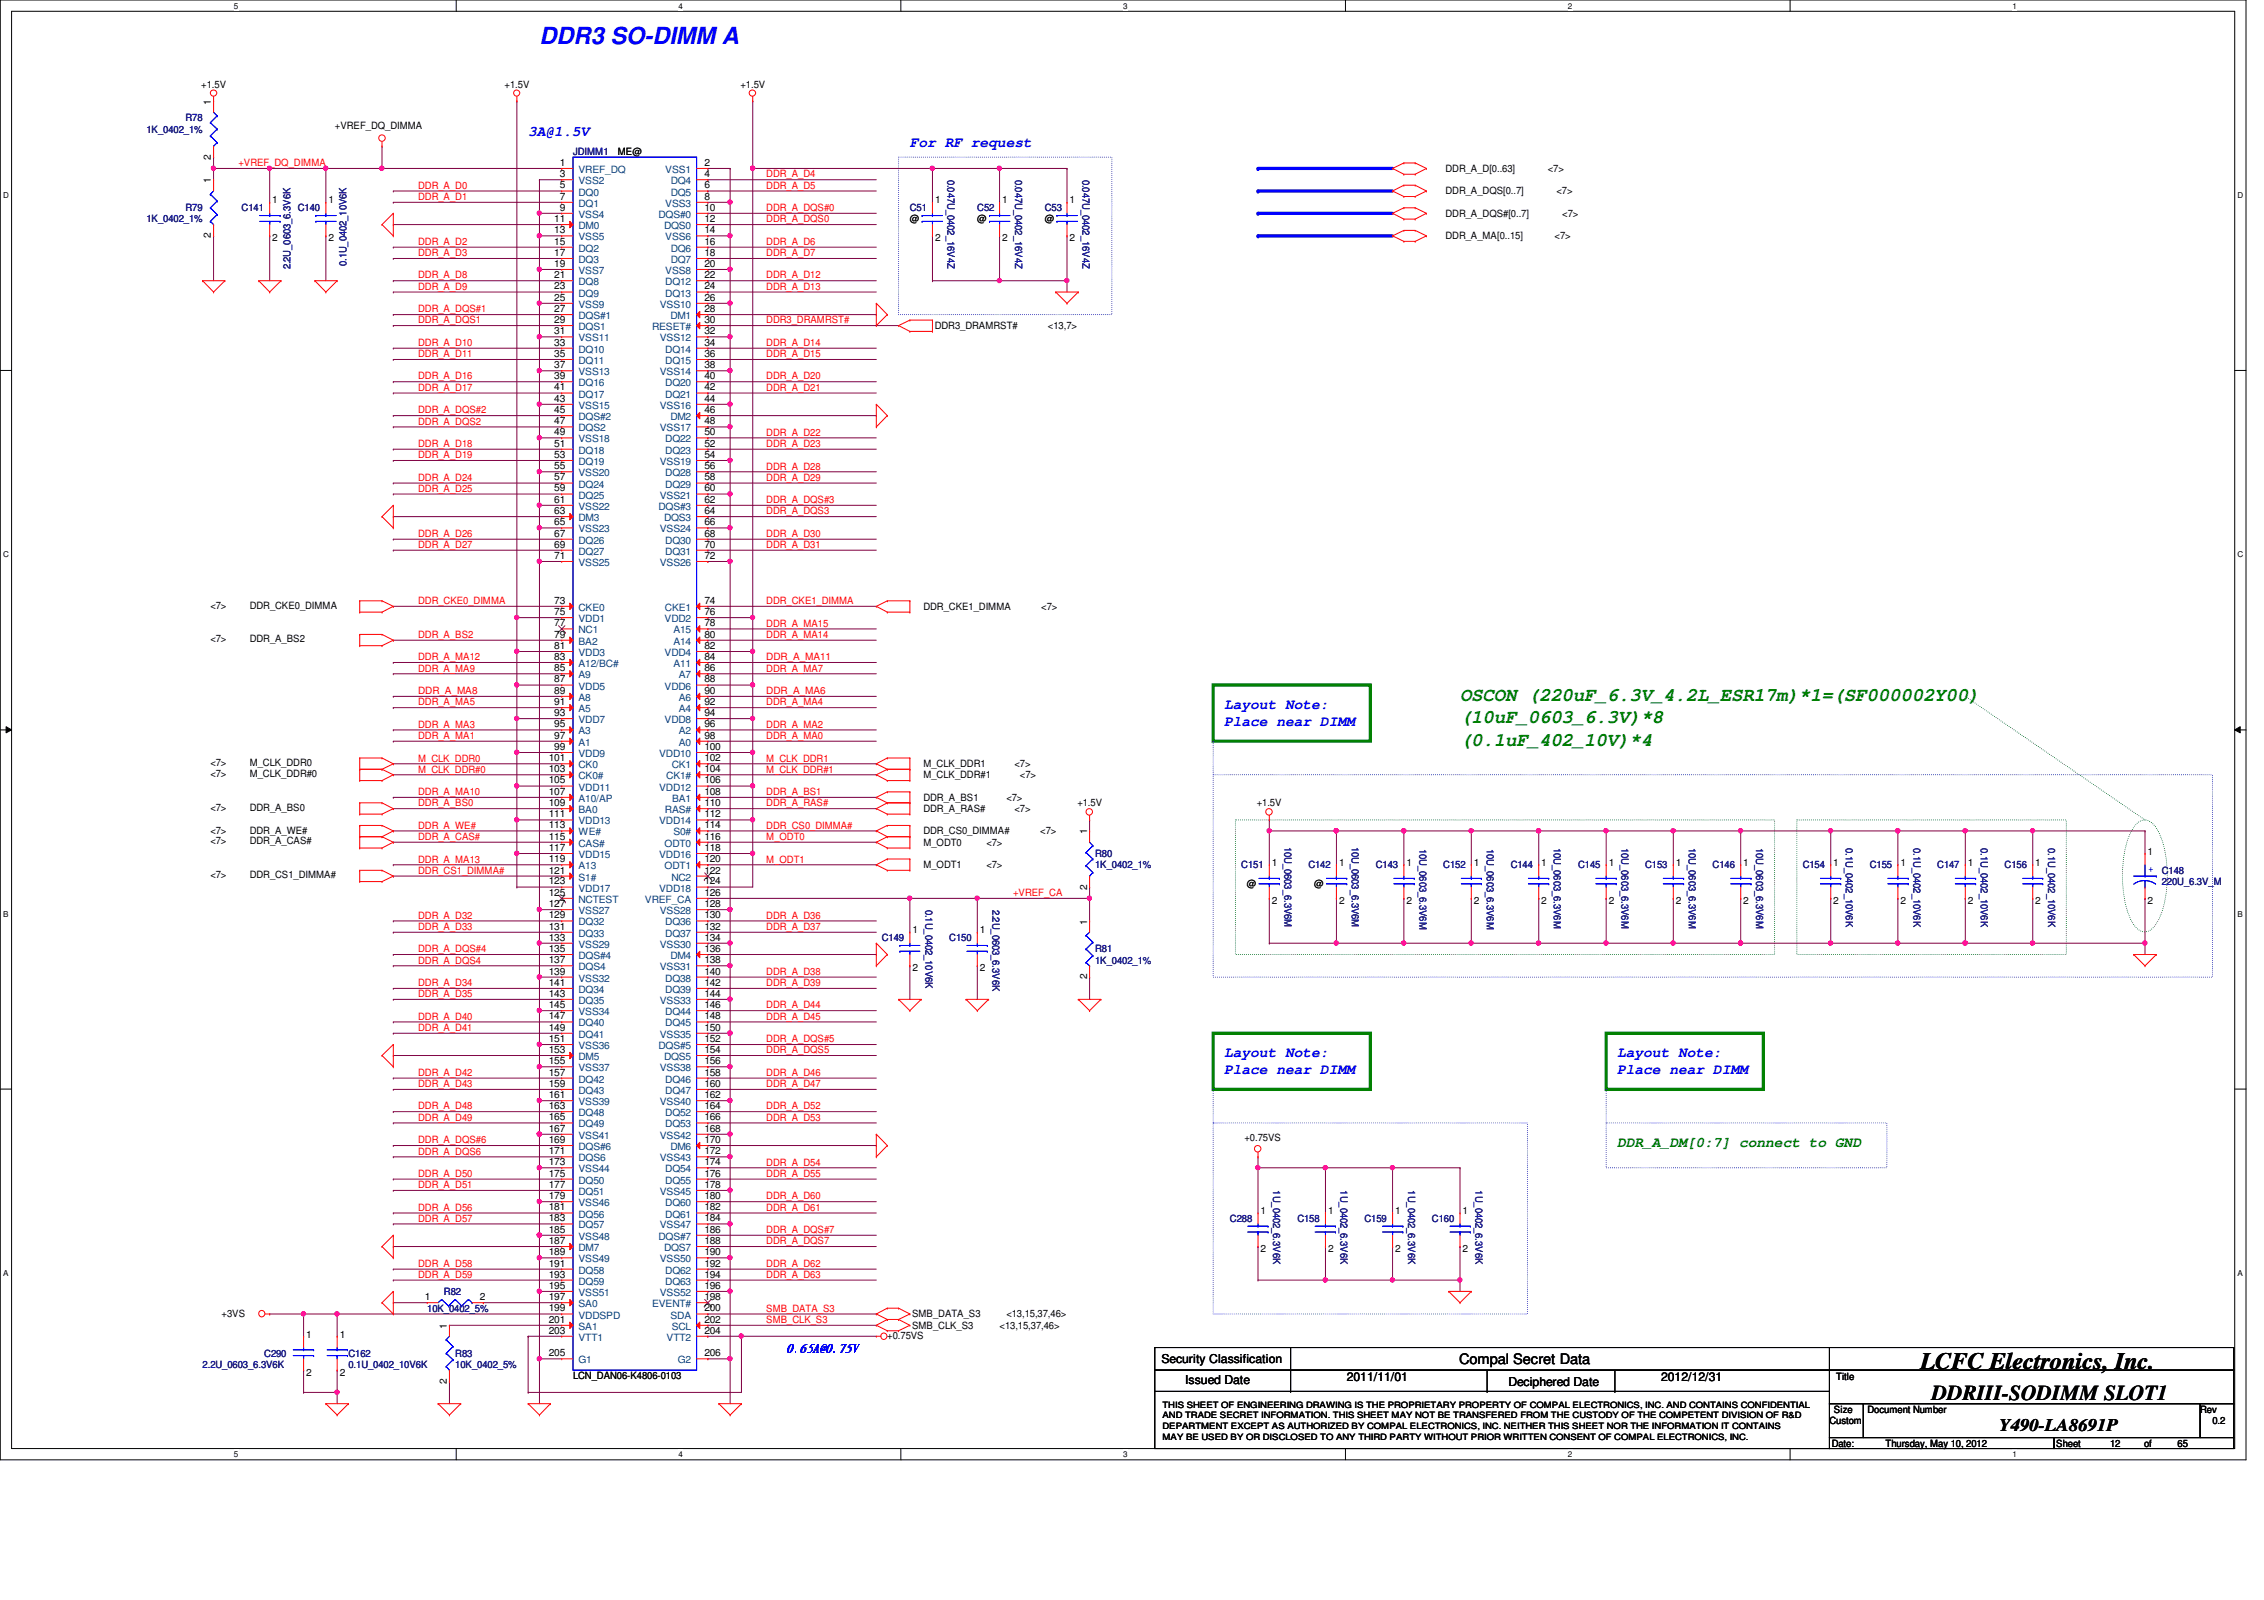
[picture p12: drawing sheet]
<svg xmlns="http://www.w3.org/2000/svg" width="297mm" height="210mm" viewBox="0 0 297 210" stroke-linecap="round" stroke-linejoin="round" font-family="sans-serif">
<defs><g id="words">
<text font-size="3.1" fill="#00f" x="70.8" y="5.8">DDR3 SO-DIMM A</text>
<text font-size="3.1" x="252" y="179.6">LCFC Electronics, Inc.</text>
<text font-size="2.8" x="253.4" y="183.7">DDRIII-SODIMM SLOT1</text>
<g font-size="2.5" fill="#008000">
<text x="191.6" y="94.9">(10uF_0603_6.3V)*8</text>
<text x="191.6" y="91.9">OSCON (220uF_6.3V_4.2L_ESR17m)*1=(SF000002Y00)</text>
<text x="191.6" y="97.8">(0.1uF_402_10V)*4</text>
</g>
<text font-size="2.3" x="262.3" y="187.7">Y490-LA8691P</text>
<g font-size="1.9" fill="#00f">
<text x="69.3" y="17.9">3A@1.5V</text>
<text x="119.4" y="19.3">For RF request</text>
<text x="160.6" y="93">Layout Note:</text>
<text x="160.6" y="95.2">Place near DIMM</text>
<text x="160.6" y="138.7">Layout Note:</text>
<text x="160.6" y="140.9">Place near DIMM</text>
<text x="212.2" y="138.7">Layout Note:</text>
<text x="212.2" y="140.9">Place near DIMM</text>
</g>
<text font-size="1.9" fill="#008000" x="212.2" y="150.5">DDR_A_DM[0:7] connect to GND</text>
<text font-size="1.9" x="191.4" y="178.9">Compal Secret Data</text>
<text font-size="1.6" fill="#00f" x="103.2" y="177.3">0.65A@0.75V</text>
<g font-size="1.6">
<text x="152.4" y="178.8">Security Classification</text>
<text x="155.5" y="181.6">Issued Date</text>
<text x="176.7" y="181.2">2011/11/01</text>
<text x="197.9" y="181.8">Deciphered Date</text>
<text x="217.9" y="181.2">2012/12/31</text>
</g>
<g font-size="1.3">
<text x="26.4" y="11.5">+1.5V</text>
<text x="66.2" y="11.5">+1.5V</text>
<text x="97.2" y="11.5">+1.5V</text>
<text x="27.7" y="13.7" transform="rotate(-90 27.7 13.7)">1</text>
<text x="43.9" y="17">+VREF_DQ_DIMMA</text>
<text x="27.7" y="21" transform="rotate(-90 27.7 21)">2</text>
<text x="73.4" y="21.8">1</text>
<text x="73.4" y="23.2">3</text>
<text x="81.1" y="20.4">ME@</text>
<text x="92.4" y="21.8">2</text>
<text x="92.4" y="23.2">4</text>
<text x="189.6" y="22.6">DDR_A_D[0..63]</text>
<text x="203.1" y="22.6">&lt;7&gt;</text>
<text x="27.7" y="24" transform="rotate(-90 27.7 24)">1</text>
<text x="35.7" y="26.7">1</text>
<text x="43.1" y="26.7">1</text>
<text x="72.7" y="29.1">11</text>
<text x="73.4" y="24.7">5</text>
<text x="73.4" y="26.2">7</text>
<text x="73.4" y="27.6">9</text>
<text x="92.4" y="24.7">6</text>
<text x="92.4" y="26.2">8</text>
<text x="92.4" y="27.6">10</text>
<text x="92.4" y="29.1">12</text>
<text x="119.4" y="29.2">@</text>
<text x="122.7" y="26.7">1</text>
<text x="128.2" y="29.2">@</text>
<text x="131.5" y="26.7">1</text>
<text x="137.1" y="29.2">@</text>
<text x="140.3" y="26.7">1</text>
<text x="189.6" y="25.5">DDR_A_DQS[0..7]</text>
<text x="189.6" y="28.4">DDR_A_DQS#[0..7]</text>
<text x="204.2" y="25.5">&lt;7&gt;</text>
<text x="205" y="28.4">&lt;7&gt;</text>
<text x="27.7" y="31.2" transform="rotate(-90 27.7 31.2)">2</text>
<text x="35.7" y="31.7">2</text>
<text x="43.1" y="31.7">2</text>
<text x="72.7" y="30.6">13</text>
<text x="72.7" y="32.1">15</text>
<text x="72.7" y="33.6">17</text>
<text x="72.7" y="35">19</text>
<text x="92.4" y="30.6">14</text>
<text x="92.4" y="32.1">16</text>
<text x="92.4" y="33.6">18</text>
<text x="92.4" y="35">20</text>
<text x="122.7" y="31.7">2</text>
<text x="131.5" y="31.7">2</text>
<text x="140.3" y="31.7">2</text>
<text x="189.6" y="31.4">DDR_A_MA[0..15]</text>
<text x="204" y="31.4">&lt;7&gt;</text>
<text x="72.7" y="36.5">21</text>
<text x="72.7" y="38">23</text>
<text x="72.7" y="39.5">25</text>
<text x="72.7" y="40.9">27</text>
<text x="92.4" y="36.5">22</text>
<text x="92.4" y="38">24</text>
<text x="92.4" y="39.5">26</text>
<text x="92.4" y="40.9">28</text>
<text x="72.7" y="42.4">29</text>
<text x="72.7" y="43.9">31</text>
<text x="72.7" y="45.3">33</text>
<text x="72.7" y="46.8">35</text>
<text x="92.4" y="42.4">30</text>
<text x="92.4" y="43.9">32</text>
<text x="92.4" y="45.3">34</text>
<text x="92.4" y="46.8">36</text>
<text x="122.6" y="43.2">DDR3_DRAMRST#</text>
<text x="137.5" y="43.2">&lt;13,7&gt;</text>
<text x="72.7" y="48.3">37</text>
<text x="72.7" y="49.7">39</text>
<text x="72.7" y="51.2">41</text>
<text x="72.7" y="52.7">43</text>
<text x="92.4" y="48.3">38</text>
<text x="92.4" y="49.7">40</text>
<text x="92.4" y="51.2">42</text>
<text x="92.4" y="52.7">44</text>
<text x="72.7" y="54.2">45</text>
<text x="72.7" y="55.7">47</text>
<text x="72.7" y="57.1">49</text>
<text x="72.7" y="58.6">51</text>
<text x="92.4" y="54.2">46</text>
<text x="92.4" y="55.7">48</text>
<text x="92.4" y="57.1">50</text>
<text x="92.4" y="58.6">52</text>
<text x="72.7" y="60.1">53</text>
<text x="72.7" y="61.6">55</text>
<text x="72.7" y="63">57</text>
<text x="72.7" y="64.5">59</text>
<text x="72.7" y="66">61</text>
<text x="92.4" y="60.1">54</text>
<text x="92.4" y="61.6">56</text>
<text x="92.4" y="63">58</text>
<text x="92.4" y="64.5">60</text>
<text x="92.4" y="66">62</text>
<text x="72.7" y="67.4">63</text>
<text x="72.7" y="68.9">65</text>
<text x="72.7" y="70.4">67</text>
<text x="72.7" y="71.8">69</text>
<text x="92.4" y="67.4">64</text>
<text x="92.4" y="68.9">66</text>
<text x="92.4" y="70.4">68</text>
<text x="92.4" y="71.8">70</text>
<text x="72.7" y="73.3">71</text>
<text x="92.4" y="73.3">72</text>
<text x="27.6" y="79.9">&lt;7&gt;</text>
<text x="32.8" y="79.9">DDR_CKE0_DIMMA</text>
<text x="72.7" y="79.2">73</text>
<text x="72.7" y="80.7">75</text>
<text x="72.7" y="82.2">77</text>
<text x="72.7" y="83.7">79</text>
<text x="92.4" y="79.2">74</text>
<text x="92.4" y="80.7">76</text>
<text x="92.4" y="82.2">78</text>
<text x="92.4" y="83.7">80</text>
<text x="121.2" y="80">DDR_CKE1_DIMMA</text>
<text x="136.6" y="80">&lt;7&gt;</text>
<text x="27.6" y="84.3">&lt;7&gt;</text>
<text x="32.8" y="84.3">DDR_A_BS2</text>
<text x="72.7" y="86.6">83</text>
<text x="72.7" y="88.1">85</text>
<text x="72.7" y="89.5">87</text>
<text x="72.7" y="85.1">81</text>
<text x="92.4" y="86.6">84</text>
<text x="92.4" y="88.1">86</text>
<text x="92.4" y="89.5">88</text>
<text x="92.4" y="85.1">82</text>
<text x="72.7" y="91">89</text>
<text x="72.7" y="92.5">91</text>
<text x="72.7" y="93.9">93</text>
<text x="72.7" y="95.4">95</text>
<text x="92.4" y="91">90</text>
<text x="92.4" y="92.5">92</text>
<text x="92.4" y="93.9">94</text>
<text x="92.4" y="95.4">96</text>
<text x="27.6" y="100.5">&lt;7&gt;</text>
<text x="27.6" y="102">&lt;7&gt;</text>
<text x="32.8" y="100.5">M_CLK_DDR0</text>
<text x="32.8" y="102">M_CLK_DDR#0</text>
<text x="72" y="99.9">101</text>
<text x="72" y="101.3">103</text>
<text x="72.7" y="96.9">97</text>
<text x="72.7" y="98.4">99</text>
<text x="92.4" y="96.9">98</text>
<text x="92.4" y="98.4">100</text>
<text x="92.4" y="99.9">102</text>
<text x="92.4" y="101.3">104</text>
<text x="121.2" y="100.6">M_CLK_DDR1</text>
<text x="133.1" y="100.6">&lt;7&gt;</text>
<text x="27.6" y="106.4">&lt;7&gt;</text>
<text x="32.8" y="106.4">DDR_A_BS0</text>
<text x="72" y="102.8">105</text>
<text x="72" y="104.3">107</text>
<text x="72" y="105.7">109</text>
<text x="72" y="107.2">111</text>
<text x="92.4" y="102.8">106</text>
<text x="92.4" y="104.3">108</text>
<text x="92.4" y="105.7">110</text>
<text x="92.4" y="107.2">112</text>
<text x="121.2" y="105.1">DDR_A_BS1</text>
<text x="121.2" y="106.5">DDR_A_RAS#</text>
<text x="121.2" y="102.1">M_CLK_DDR#1</text>
<text x="132" y="105.1">&lt;7&gt;</text>
<text x="133.1" y="106.5">&lt;7&gt;</text>
<text x="133.8" y="102.1">&lt;7&gt;</text>
<text x="141.3" y="105.8">+1.5V</text>
<text x="164.9" y="105.8">+1.5V</text>
<text x="27.6" y="109.3">&lt;7&gt;</text>
<text x="27.6" y="110.8">&lt;7&gt;</text>
<text x="32.8" y="109.3">DDR_A_WE#</text>
<text x="32.8" y="110.8">DDR_A_CAS#</text>
<text x="72" y="108.7">113</text>
<text x="72" y="110.2">115</text>
<text x="72" y="111.6">117</text>
<text x="72" y="113.1">119</text>
<text x="92.4" y="108.7">114</text>
<text x="92.4" y="110.2">116</text>
<text x="92.4" y="111.6">118</text>
<text x="92.4" y="113.1">120</text>
<text x="121.2" y="109.5">DDR_CS0_DIMMA#</text>
<text x="121.2" y="111">M_ODT0</text>
<text x="121.2" y="113.9">M_ODT1</text>
<text x="129.4" y="111">&lt;7&gt;</text>
<text x="129.4" y="113.9">&lt;7&gt;</text>
<text x="136.5" y="109.5">&lt;7&gt;</text>
<text x="142.6" y="109.5" transform="rotate(-90 142.6 109.5)">1</text>
<text x="166.9" y="113.6">1</text>
<text x="175.7" y="113.6">1</text>
<text x="184.5" y="113.6">1</text>
<text x="193.4" y="113.6">1</text>
<text x="202.2" y="113.6">1</text>
<text x="211.1" y="113.6">1</text>
<text x="219.9" y="113.6">1</text>
<text x="228.7" y="113.6">1</text>
<text x="240.5" y="113.6">1</text>
<text x="249.3" y="113.6">1</text>
<text x="258.2" y="113.6">1</text>
<text x="267" y="113.6">1</text>
<text x="281.8" y="112.1">1</text>
<text x="27.6" y="115.2">&lt;7&gt;</text>
<text x="32.8" y="115.2">DDR_CS1_DIMMA#</text>
<text x="72" y="114.6">121</text>
<text x="72" y="116">123</text>
<text x="72" y="117.5">125</text>
<text x="72" y="119">127</text>
<text x="92.4" y="114.6">122</text>
<text x="92.4" y="116">124</text>
<text x="92.4" y="117.5">126</text>
<text x="92.4" y="119">128</text>
<text x="142.6" y="116.7" transform="rotate(-90 142.6 116.7)">2</text>
<text x="163.6" y="116.4">@</text>
<text x="166.9" y="118.6">2</text>
<text x="172.4" y="116.4">@</text>
<text x="175.7" y="118.6">2</text>
<text x="184.5" y="118.6">2</text>
<text x="193.4" y="118.6">2</text>
<text x="202.2" y="118.6">2</text>
<text x="211.1" y="118.6">2</text>
<text x="219.9" y="118.6">2</text>
<text x="228.7" y="118.6">2</text>
<text x="240.5" y="118.6">2</text>
<text x="249.3" y="118.6">2</text>
<text x="258.2" y="118.6">2</text>
<text x="267" y="118.6">2</text>
<text x="281.8" y="118.6">2</text>
<text x="72" y="120.5">129</text>
<text x="72" y="122">131</text>
<text x="72" y="123.4">133</text>
<text x="72" y="124.9">135</text>
<text x="92.4" y="120.5">130</text>
<text x="92.4" y="122">132</text>
<text x="92.4" y="123.4">134</text>
<text x="92.4" y="124.9">136</text>
<text x="119.7" y="122.4">1</text>
<text x="128.6" y="122.4">1</text>
<text x="142.6" y="121.3" transform="rotate(-90 142.6 121.3)">1</text>
<text x="72" y="126.4">137</text>
<text x="72" y="127.8">139</text>
<text x="72" y="129.3">141</text>
<text x="72" y="130.8">143</text>
<text x="92.4" y="126.4">138</text>
<text x="92.4" y="127.8">140</text>
<text x="92.4" y="129.3">142</text>
<text x="92.4" y="130.8">144</text>
<text x="119.7" y="127.4">2</text>
<text x="128.6" y="127.4">2</text>
<text x="142.6" y="128.5" transform="rotate(-90 142.6 128.5)">2</text>
<text x="72" y="132.2">145</text>
<text x="72" y="133.7">147</text>
<text x="72" y="135.2">149</text>
<text x="72" y="136.7">151</text>
<text x="92.4" y="132.2">146</text>
<text x="92.4" y="133.7">148</text>
<text x="92.4" y="135.2">150</text>
<text x="92.4" y="136.7">152</text>
<text x="72" y="138.1">153</text>
<text x="72" y="139.6">155</text>
<text x="72" y="141.1">157</text>
<text x="72" y="142.6">159</text>
<text x="92.4" y="138.1">154</text>
<text x="92.4" y="139.6">156</text>
<text x="92.4" y="141.1">158</text>
<text x="92.4" y="142.6">160</text>
<text x="72" y="144.1">161</text>
<text x="72" y="145.5">163</text>
<text x="72" y="147">165</text>
<text x="72" y="148.5">167</text>
<text x="72" y="149.9">169</text>
<text x="92.4" y="144.1">162</text>
<text x="92.4" y="145.5">164</text>
<text x="92.4" y="147">166</text>
<text x="92.4" y="148.5">168</text>
<text x="92.4" y="149.9">170</text>
<text x="163.3" y="149.7">+0.75VS</text>
<text x="72" y="151.4">171</text>
<text x="72" y="152.9">173</text>
<text x="72" y="154.3">175</text>
<text x="72" y="155.8">177</text>
<text x="92.4" y="151.4">172</text>
<text x="92.4" y="152.9">174</text>
<text x="92.4" y="154.3">176</text>
<text x="92.4" y="155.8">178</text>
<text x="72" y="157.3">179</text>
<text x="72" y="158.8">181</text>
<text x="72" y="160.2">183</text>
<text x="72" y="161.7">185</text>
<text x="92.4" y="157.3">180</text>
<text x="92.4" y="158.8">182</text>
<text x="92.4" y="160.2">184</text>
<text x="92.4" y="161.7">186</text>
<text x="165.4" y="159.3">1</text>
<text x="174.2" y="159.3">1</text>
<text x="183" y="159.3">1</text>
<text x="191.9" y="159.3">1</text>
<text x="72" y="163.2">187</text>
<text x="72" y="164.7">189</text>
<text x="72" y="166.2">191</text>
<text x="72" y="167.6">193</text>
<text x="92.4" y="163.2">188</text>
<text x="92.4" y="164.7">190</text>
<text x="92.4" y="166.2">192</text>
<text x="92.4" y="167.6">194</text>
<text x="165.4" y="164.3">2</text>
<text x="174.2" y="164.3">2</text>
<text x="183" y="164.3">2</text>
<text x="191.9" y="164.3">2</text>
<text x="29.1" y="172.8">+3VS</text>
<text x="55.7" y="170.6">1</text>
<text x="62.9" y="170.6">2</text>
<text x="72" y="169.1">195</text>
<text x="72" y="170.6">197</text>
<text x="72" y="172">199</text>
<text x="72" y="173.5">201</text>
<text x="92.4" y="169.1">196</text>
<text x="92.4" y="170.6">198</text>
<text x="92.4" y="172">200</text>
<text x="92.4" y="173.5">202</text>
<text x="119.7" y="172.8">SMB_DATA_S3</text>
<text x="132" y="172.8">&lt;13,15,37,46&gt;</text>
<text x="40.2" y="175.5">1</text>
<text x="44.6" y="175.5">1</text>
<text x="58.6" y="174.3" transform="rotate(-90 58.6 174.3)">1</text>
<text x="72" y="175">203</text>
<text x="72" y="177.9">205</text>
<text x="92.4" y="175">204</text>
<text x="92.4" y="177.9">206</text>
<text x="116.4" y="175.6">+0.75VS</text>
<text x="119.7" y="174.3">SMB_CLK_S3</text>
<text x="131.1" y="174.3">&lt;13,15,37,46&gt;</text>
<text x="40.2" y="180.5">2</text>
<text x="44.6" y="180.5">2</text>
<text x="58.6" y="181.5" transform="rotate(-90 58.6 181.5)">2</text>
<text x="75.2" y="180.9">LCN_DAN06-K4806-0103</text>
<text x="240.6" y="185.3">Size</text>
<text x="240.9" y="181.1">Title</text>
<text x="245" y="185.3">Document Number</text>
<text x="288.7" y="185.3">Rev</text>
<text x="240" y="186.8">Custom</text>
<text x="240.3" y="189.8">Date:</text>
<text x="247.4" y="189.8">Thursday, May 10, 2012</text>
<text x="269.8" y="189.8">Sheet</text>
<text x="276.9" y="189.8">12</text>
<text x="281.3" y="189.8">of</text>
<text x="285.7" y="189.8">65</text>
<text x="290.3" y="186.8">0.2</text>
</g>
<g font-size="1.3" fill="#000080">
<text x="19.2" y="17.4">1K_0402_1%</text>
<text x="24.3" y="15.9">R78</text>
<text x="75.2" y="20.4">JDIMM1</text>
<text x="124.3" y="23.6" transform="rotate(90 124.3 23.6)">0.047U_0402_16V4Z</text>
<text x="133.2" y="23.6" transform="rotate(90 133.2 23.6)">0.047U_0402_16V4Z</text>
<text x="142" y="23.6" transform="rotate(90 142 23.6)">0.047U_0402_16V4Z</text>
<text x="19.2" y="29.2">1K_0402_1%</text>
<text x="24.3" y="27.7">R79</text>
<text x="31.7" y="27.7">C141</text>
<text x="39.1" y="27.7">C140</text>
<text x="119.4" y="27.7">C51</text>
<text x="128.2" y="27.7">C52</text>
<text x="137.1" y="27.7">C53</text>
<text x="38.1" y="35.3" transform="rotate(-90 38.1 35.3)">2.2U_0603_6.3V6K</text>
<text x="45.5" y="34.9" transform="rotate(-90 45.5 34.9)">0.1U_0402_10V6K</text>
<text x="143.7" y="112.4">R80</text>
<text x="143.7" y="113.9">1K_0402_1%</text>
<text x="162.9" y="113.9">C151</text>
<text x="168.5" y="111.1" transform="rotate(90 168.5 111.1)">10U_0603_6.3V6M</text>
<text x="171.7" y="113.9">C142</text>
<text x="177.4" y="111.1" transform="rotate(90 177.4 111.1)">10U_0603_6.3V6M</text>
<text x="180.5" y="113.9">C143</text>
<text x="186.2" y="111.4" transform="rotate(90 186.2 111.4)">10U_0603_6.3V6M</text>
<text x="189.4" y="113.9">C152</text>
<text x="195.1" y="111.4" transform="rotate(90 195.1 111.4)">10U_0603_6.3V6M</text>
<text x="198.2" y="113.9">C144</text>
<text x="203.9" y="111.3" transform="rotate(90 203.9 111.3)">10U_0603_6.3V6M</text>
<text x="207" y="113.9">C145</text>
<text x="212.7" y="111.3" transform="rotate(90 212.7 111.3)">10U_0603_6.3V6M</text>
<text x="215.9" y="113.9">C153</text>
<text x="221.6" y="111.3" transform="rotate(90 221.6 111.3)">10U_0603_6.3V6M</text>
<text x="224.7" y="113.9">C146</text>
<text x="230.4" y="111.3" transform="rotate(90 230.4 111.3)">10U_0603_6.3V6M</text>
<text x="236.5" y="113.9">C154</text>
<text x="242.2" y="111.3" transform="rotate(90 242.2 111.3)">0.1U_0402_10V6K</text>
<text x="245.3" y="113.9">C155</text>
<text x="251" y="111.3" transform="rotate(90 251 111.3)">0.1U_0402_10V6K</text>
<text x="254.2" y="113.9">C147</text>
<text x="259.9" y="111.3" transform="rotate(90 259.9 111.3)">0.1U_0402_10V6K</text>
<text x="263" y="113.9">C156</text>
<text x="268.7" y="111.3" transform="rotate(90 268.7 111.3)">0.1U_0402_10V6K</text>
<text x="121.4" y="119.3" transform="rotate(90 121.4 119.3)">0.1U_0402_10V6K</text>
<text x="130.2" y="119.3" transform="rotate(90 130.2 119.3)">2.2U_0603_6.3V6K</text>
<text x="283.6" y="114.6">C148</text>
<text x="283.6" y="116.1">220U_6.3V_M</text>
<text x="115.7" y="123.5">C149</text>
<text x="124.5" y="123.5">C150</text>
<text x="143.7" y="124.9">R81</text>
<text x="143.7" y="126.4">1K_0402_1%</text>
<text x="161.4" y="160.3">C288</text>
<text x="167" y="156.2" transform="rotate(90 167 156.2)">1U_0402_6.3V6K</text>
<text x="170.2" y="160.3">C158</text>
<text x="175.9" y="156.2" transform="rotate(90 175.9 156.2)">1U_0402_6.3V6K</text>
<text x="179" y="160.3">C159</text>
<text x="184.7" y="156.2" transform="rotate(90 184.7 156.2)">1U_0402_6.3V6K</text>
<text x="187.9" y="160.3">C160</text>
<text x="193.6" y="156.2" transform="rotate(90 193.6 156.2)">1U_0402_6.3V6K</text>
<text x="56" y="172.1">10K_0402_5%</text>
<text x="58.2" y="169.9">R82</text>
<text x="26.6" y="179.5">2.2U_0603_6.3V6K</text>
<text x="34.7" y="178">C290</text>
<text x="45.7" y="178">C162</text>
<text x="45.7" y="179.5">0.1U_0402_10V6K</text>
<text x="59.7" y="178">R83</text>
<text x="59.7" y="179.5">10K_0402_5%</text>
</g>
<g font-size="1.3" fill="#f00">
<text x="31.3" y="21.8">+VREF_DQ_DIMMA</text>
<text x="100.5" y="23.3">DDR_A_D4</text>
<text x="54.9" y="24.8">DDR_A_D0</text>
<text x="54.9" y="26.2">DDR_A_D1</text>
<text x="100.5" y="29.2">DDR_A_DQS0</text>
<text x="100.5" y="24.8">DDR_A_D5</text>
<text x="100.5" y="27.7">DDR_A_DQS#0</text>
<text x="54.9" y="33.6">DDR_A_D3</text>
<text x="54.9" y="32.1">DDR_A_D2</text>
<text x="100.5" y="32.1">DDR_A_D6</text>
<text x="100.5" y="33.6">DDR_A_D7</text>
<text x="54.9" y="38">DDR_A_D9</text>
<text x="54.9" y="41">DDR_A_DQS#1</text>
<text x="54.9" y="36.5">DDR_A_D8</text>
<text x="100.5" y="36.5">DDR_A_D12</text>
<text x="100.5" y="38">DDR_A_D13</text>
<text x="54.9" y="45.4">DDR_A_D10</text>
<text x="54.9" y="46.9">DDR_A_D11</text>
<text x="54.9" y="42.4">DDR_A_DQS1</text>
<text x="100.5" y="42.4">DDR3_DRAMRST#</text>
<text x="100.5" y="46.9">DDR_A_D15</text>
<text x="100.5" y="45.4">DDR_A_D14</text>
<text x="54.9" y="49.8">DDR_A_D16</text>
<text x="54.9" y="51.3">DDR_A_D17</text>
<text x="100.5" y="49.8">DDR_A_D20</text>
<text x="100.5" y="51.3">DDR_A_D21</text>
<text x="54.9" y="55.7">DDR_A_DQS2</text>
<text x="54.9" y="58.6">DDR_A_D18</text>
<text x="54.9" y="54.2">DDR_A_DQS#2</text>
<text x="100.5" y="58.6">DDR_A_D23</text>
<text x="100.5" y="57.1">DDR_A_D22</text>
<text x="54.9" y="60.1">DDR_A_D19</text>
<text x="54.9" y="63.1">DDR_A_D24</text>
<text x="54.9" y="64.5">DDR_A_D25</text>
<text x="100.5" y="61.6">DDR_A_D28</text>
<text x="100.5" y="63.1">DDR_A_D29</text>
<text x="100.5" y="66">DDR_A_DQS#3</text>
<text x="54.9" y="71.9">DDR_A_D27</text>
<text x="54.9" y="70.4">DDR_A_D26</text>
<text x="100.5" y="71.9">DDR_A_D31</text>
<text x="100.5" y="70.4">DDR_A_D30</text>
<text x="100.5" y="67.5">DDR_A_DQS3</text>
<text x="54.9" y="79.2">DDR_CKE0_DIMMA</text>
<text x="54.9" y="83.7">DDR_A_BS2</text>
<text x="100.5" y="83.7">DDR_A_MA14</text>
<text x="100.5" y="79.2">DDR_CKE1_DIMMA</text>
<text x="100.5" y="82.2">DDR_A_MA15</text>
<text x="54.9" y="88.1">DDR_A_MA9</text>
<text x="54.9" y="86.6">DDR_A_MA12</text>
<text x="100.5" y="88.1">DDR_A_MA7</text>
<text x="100.5" y="86.6">DDR_A_MA11</text>
<text x="54.9" y="95.5">DDR_A_MA3</text>
<text x="54.9" y="91.1">DDR_A_MA8</text>
<text x="54.9" y="92.5">DDR_A_MA5</text>
<text x="100.5" y="91.1">DDR_A_MA6</text>
<text x="100.5" y="92.5">DDR_A_MA4</text>
<text x="100.5" y="95.5">DDR_A_MA2</text>
<text x="54.9" y="96.9">DDR_A_MA1</text>
<text x="54.9" y="99.9">M_CLK_DDR0</text>
<text x="54.9" y="101.3">M_CLK_DDR#0</text>
<text x="100.5" y="96.9">DDR_A_MA0</text>
<text x="100.5" y="99.9">M_CLK_DDR1</text>
<text x="100.5" y="101.3">M_CLK_DDR#1</text>
<text x="54.9" y="104.3">DDR_A_MA10</text>
<text x="54.9" y="105.8">DDR_A_BS0</text>
<text x="100.5" y="104.3">DDR_A_BS1</text>
<text x="100.5" y="105.8">DDR_A_RAS#</text>
<text x="54.9" y="108.7">DDR_A_WE#</text>
<text x="54.9" y="110.2">DDR_A_CAS#</text>
<text x="54.9" y="113.2">DDR_A_MA13</text>
<text x="100.5" y="108.7">DDR_CS0_DIMMA#</text>
<text x="100.5" y="110.2">M_ODT0</text>
<text x="100.5" y="113.2">M_ODT1</text>
<text x="54.9" y="114.6">DDR_CS1_DIMMA#</text>
<text x="132.9" y="117.6">+VREF_CA</text>
<text x="54.9" y="122">DDR_A_D33</text>
<text x="54.9" y="124.9">DDR_A_DQS#4</text>
<text x="54.9" y="120.5">DDR_A_D32</text>
<text x="100.5" y="122">DDR_A_D37</text>
<text x="100.5" y="120.5">DDR_A_D36</text>
<text x="54.9" y="129.4">DDR_A_D34</text>
<text x="54.9" y="130.8">DDR_A_D35</text>
<text x="54.9" y="126.4">DDR_A_DQS4</text>
<text x="100.5" y="129.4">DDR_A_D39</text>
<text x="100.5" y="127.9">DDR_A_D38</text>
<text x="54.9" y="133.8">DDR_A_D40</text>
<text x="54.9" y="135.3">DDR_A_D41</text>
<text x="100.5" y="136.7">DDR_A_DQS#5</text>
<text x="100.5" y="132.3">DDR_A_D44</text>
<text x="100.5" y="133.8">DDR_A_D45</text>
<text x="54.9" y="142.6">DDR_A_D43</text>
<text x="54.9" y="141.1">DDR_A_D42</text>
<text x="100.5" y="141.1">DDR_A_D46</text>
<text x="100.5" y="138.2">DDR_A_DQS5</text>
<text x="100.5" y="142.6">DDR_A_D47</text>
<text x="54.9" y="150">DDR_A_DQS#6</text>
<text x="54.9" y="147">DDR_A_D49</text>
<text x="54.9" y="145.5">DDR_A_D48</text>
<text x="100.5" y="145.5">DDR_A_D52</text>
<text x="100.5" y="147">DDR_A_D53</text>
<text x="54.9" y="155.9">DDR_A_D51</text>
<text x="54.9" y="154.4">DDR_A_D50</text>
<text x="54.9" y="151.5">DDR_A_DQS6</text>
<text x="100.5" y="152.9">DDR_A_D54</text>
<text x="100.5" y="154.4">DDR_A_D55</text>
<text x="54.9" y="160.3">DDR_A_D57</text>
<text x="54.9" y="158.8">DDR_A_D56</text>
<text x="100.5" y="161.8">DDR_A_DQS#7</text>
<text x="100.5" y="157.4">DDR_A_D60</text>
<text x="100.5" y="158.8">DDR_A_D61</text>
<text x="54.9" y="167.6">DDR_A_D59</text>
<text x="54.9" y="166.2">DDR_A_D58</text>
<text x="100.5" y="163.2">DDR_A_DQS7</text>
<text x="100.5" y="166.2">DDR_A_D62</text>
<text x="100.5" y="167.6">DDR_A_D63</text>
<text x="100.5" y="173.6">SMB_CLK_S3</text>
<text x="100.5" y="172.1">SMB_DATA_S3</text>
</g>
<g font-size="1.3" fill="#004080">
<text x="75.9" y="22.7">VREF_DQ</text>
<text x="87.3" y="22.7">VSS1</text>
<text x="75.9" y="24.2">VSS2</text>
<text x="75.9" y="25.7">DQ0</text>
<text x="75.9" y="27.1">DQ1</text>
<text x="75.9" y="28.6">VSS4</text>
<text x="86.4" y="28.6">DQS#0</text>
<text x="87.3" y="27.1">VSS3</text>
<text x="88" y="24.2">DQ4</text>
<text x="88" y="25.7">DQ5</text>
<text x="75.9" y="30.1">DM0</text>
<text x="75.9" y="31.5">VSS5</text>
<text x="75.9" y="33">DQ2</text>
<text x="75.9" y="34.5">DQ3</text>
<text x="75.9" y="35.9">VSS7</text>
<text x="87.1" y="30.1">DQS0</text>
<text x="87.3" y="31.5">VSS6</text>
<text x="87.3" y="35.9">VSS8</text>
<text x="88" y="33">DQ6</text>
<text x="88" y="34.5">DQ7</text>
<text x="75.9" y="37.4">DQ8</text>
<text x="75.9" y="38.9">DQ9</text>
<text x="75.9" y="40.4">VSS9</text>
<text x="75.9" y="41.9">DQS#1</text>
<text x="86.6" y="40.4">VSS10</text>
<text x="87.3" y="37.4">DQ12</text>
<text x="87.3" y="38.9">DQ13</text>
<text x="88" y="41.9">DM1</text>
<text x="75.9" y="43.3">DQS1</text>
<text x="75.9" y="44.8">VSS11</text>
<text x="75.9" y="46.3">DQ10</text>
<text x="75.9" y="47.8">DQ11</text>
<text x="85.6" y="43.3">RESET#</text>
<text x="86.6" y="44.8">VSS12</text>
<text x="87.3" y="46.3">DQ14</text>
<text x="87.3" y="47.8">DQ15</text>
<text x="75.9" y="49.2">VSS13</text>
<text x="75.9" y="50.7">DQ16</text>
<text x="75.9" y="52.2">DQ17</text>
<text x="75.9" y="53.6">VSS15</text>
<text x="86.6" y="49.2">VSS14</text>
<text x="86.6" y="53.6">VSS16</text>
<text x="87.3" y="50.7">DQ20</text>
<text x="87.3" y="52.2">DQ21</text>
<text x="75.9" y="55.1">DQS#2</text>
<text x="75.9" y="56.6">DQS2</text>
<text x="75.9" y="58">VSS18</text>
<text x="75.9" y="59.5">DQ18</text>
<text x="86.6" y="56.6">VSS17</text>
<text x="87.3" y="58">DQ22</text>
<text x="87.3" y="59.5">DQ23</text>
<text x="88" y="55.1">DM2</text>
<text x="75.9" y="61">DQ19</text>
<text x="75.9" y="62.5">VSS20</text>
<text x="75.9" y="64">DQ24</text>
<text x="75.9" y="65.4">DQ25</text>
<text x="86.6" y="61">VSS19</text>
<text x="86.6" y="65.4">VSS21</text>
<text x="87.3" y="62.5">DQ28</text>
<text x="87.3" y="64">DQ29</text>
<text x="75.9" y="66.9">VSS22</text>
<text x="75.9" y="68.4">DM3</text>
<text x="75.9" y="69.8">VSS23</text>
<text x="75.9" y="71.3">DQ26</text>
<text x="86.4" y="66.9">DQS#3</text>
<text x="86.6" y="69.8">VSS24</text>
<text x="87.1" y="68.4">DQS3</text>
<text x="87.3" y="71.3">DQ30</text>
<text x="75.9" y="72.8">DQ27</text>
<text x="75.9" y="74.3">VSS25</text>
<text x="86.6" y="74.3">VSS26</text>
<text x="87.3" y="72.8">DQ31</text>
<text x="75.9" y="80.1">CKE0</text>
<text x="75.9" y="81.6">VDD1</text>
<text x="75.9" y="83.1">NC1</text>
<text x="87.2" y="81.6">VDD2</text>
<text x="87.2" y="80.1">CKE1</text>
<text x="88.3" y="83.1">A15</text>
<text x="75.9" y="87.5">A12/BC#</text>
<text x="75.9" y="89">A9</text>
<text x="75.9" y="84.6">BA2</text>
<text x="75.9" y="86.1">VDD3</text>
<text x="87.2" y="86.1">VDD4</text>
<text x="88.3" y="87.5">A11</text>
<text x="88.3" y="84.6">A14</text>
<text x="89.1" y="89">A7</text>
<text x="75.9" y="90.5">VDD5</text>
<text x="75.9" y="91.9">A8</text>
<text x="75.9" y="93.4">A5</text>
<text x="75.9" y="94.9">VDD7</text>
<text x="87.2" y="90.5">VDD6</text>
<text x="87.2" y="94.9">VDD8</text>
<text x="89.1" y="91.9">A6</text>
<text x="89.1" y="93.4">A4</text>
<text x="75.9" y="96.4">A3</text>
<text x="75.9" y="97.8">A1</text>
<text x="75.9" y="99.3">VDD9</text>
<text x="75.9" y="100.8">CK0</text>
<text x="86.5" y="99.3">VDD10</text>
<text x="88.1" y="100.8">CK1</text>
<text x="89.1" y="96.4">A2</text>
<text x="89.1" y="97.8">A0</text>
<text x="75.9" y="102.2">CK0#</text>
<text x="75.9" y="103.7">VDD11</text>
<text x="75.9" y="105.2">A10/AP</text>
<text x="75.9" y="106.7">BA0</text>
<text x="86.5" y="103.7">VDD12</text>
<text x="87.2" y="106.7">RAS#</text>
<text x="87.4" y="102.2">CK1#</text>
<text x="88.2" y="105.2">BA1</text>
<text x="75.9" y="108.2">VDD13</text>
<text x="75.9" y="109.6">WE#</text>
<text x="75.9" y="111.1">CAS#</text>
<text x="75.9" y="112.6">VDD15</text>
<text x="86.5" y="108.2">VDD14</text>
<text x="86.5" y="112.6">VDD16</text>
<text x="87.2" y="111.1">ODT0</text>
<text x="88.3" y="109.6">S0#</text>
<text x="75.9" y="114">A13</text>
<text x="75.9" y="115.5">S1#</text>
<text x="75.9" y="117">VDD17</text>
<text x="75.9" y="118.4">NCTEST</text>
<text x="75.9" y="119.9">VSS27</text>
<text x="84.6" y="118.4">VREF_CA</text>
<text x="86.5" y="117">VDD18</text>
<text x="86.6" y="119.9">VSS28</text>
<text x="87.2" y="114">ODT1</text>
<text x="88.1" y="115.5">NC2</text>
<text x="75.9" y="121.4">DQ32</text>
<text x="75.9" y="122.9">DQ33</text>
<text x="75.9" y="124.3">VSS29</text>
<text x="75.9" y="125.8">DQS#4</text>
<text x="86.6" y="124.3">VSS30</text>
<text x="87.3" y="121.4">DQ36</text>
<text x="87.3" y="122.9">DQ37</text>
<text x="88" y="125.8">DM4</text>
<text x="75.9" y="127.3">DQS4</text>
<text x="75.9" y="128.8">VSS32</text>
<text x="75.9" y="130.3">DQ34</text>
<text x="75.9" y="131.7">DQ35</text>
<text x="86.6" y="127.3">VSS31</text>
<text x="86.6" y="131.7">VSS33</text>
<text x="87.3" y="128.8">DQ38</text>
<text x="87.3" y="130.3">DQ39</text>
<text x="75.9" y="133.2">VSS34</text>
<text x="75.9" y="134.7">DQ40</text>
<text x="75.9" y="136.1">DQ41</text>
<text x="75.9" y="137.6">VSS36</text>
<text x="86.4" y="137.6">DQS#5</text>
<text x="86.6" y="136.1">VSS35</text>
<text x="87.3" y="133.2">DQ44</text>
<text x="87.3" y="134.7">DQ45</text>
<text x="75.9" y="139.1">DM5</text>
<text x="75.9" y="140.5">VSS37</text>
<text x="75.9" y="142">DQ42</text>
<text x="75.9" y="143.5">DQ43</text>
<text x="86.6" y="140.5">VSS38</text>
<text x="87.1" y="139.1">DQS5</text>
<text x="87.3" y="142">DQ46</text>
<text x="87.3" y="143.5">DQ47</text>
<text x="75.9" y="145">VSS39</text>
<text x="75.9" y="146.4">DQ48</text>
<text x="75.9" y="147.9">DQ49</text>
<text x="75.9" y="149.4">VSS41</text>
<text x="86.6" y="145">VSS40</text>
<text x="86.6" y="149.4">VSS42</text>
<text x="87.3" y="146.4">DQ52</text>
<text x="87.3" y="147.9">DQ53</text>
<text x="75.9" y="150.9">DQS#6</text>
<text x="75.9" y="152.4">DQS6</text>
<text x="75.9" y="153.8">VSS44</text>
<text x="75.9" y="155.3">DQ50</text>
<text x="86.6" y="152.4">VSS43</text>
<text x="87.3" y="153.8">DQ54</text>
<text x="87.3" y="155.3">DQ55</text>
<text x="88" y="150.9">DM6</text>
<text x="75.9" y="156.8">DQ51</text>
<text x="75.9" y="158.2">VSS46</text>
<text x="75.9" y="159.7">DQ56</text>
<text x="75.9" y="161.2">DQ57</text>
<text x="86.6" y="156.8">VSS45</text>
<text x="86.6" y="161.2">VSS47</text>
<text x="87.3" y="158.2">DQ60</text>
<text x="87.3" y="159.7">DQ61</text>
<text x="75.9" y="162.6">VSS48</text>
<text x="75.9" y="164.1">DM7</text>
<text x="75.9" y="165.6">VSS49</text>
<text x="75.9" y="167.1">DQ58</text>
<text x="86.4" y="162.6">DQS#7</text>
<text x="86.6" y="165.6">VSS50</text>
<text x="87.1" y="164.1">DQS7</text>
<text x="87.3" y="167.1">DQ62</text>
<text x="75.9" y="168.5">DQ59</text>
<text x="75.9" y="170">VSS51</text>
<text x="75.9" y="171.5">SA0</text>
<text x="75.9" y="173">VDDSPD</text>
<text x="85.6" y="171.5">EVENT#</text>
<text x="86.6" y="170">VSS52</text>
<text x="87.3" y="168.5">DQ63</text>
<text x="88" y="173">SDA</text>
<text x="75.9" y="174.5">SA1</text>
<text x="75.9" y="175.9">VTT1</text>
<text x="75.9" y="178.9">G1</text>
<text x="87.5" y="175.9">VTT2</text>
<text x="88.1" y="174.5">SCL</text>
<text x="88.9" y="178.9">G2</text>
</g>
<text font-size="1.3" fill="#00f" x="281.9" y="114.3">+</text>
<g font-size="1.1">
<text x="30.7" y="1.1">5</text>
<text x="89" y="1.1">4</text>
<text x="147.4" y="1.1">3</text>
<text x="205.7" y="1.1">2</text>
<text x="264" y="1.1">1</text>
<text x=".4" y="26">D</text>
<text x="293.6" y="26">D</text>
<text x=".4" y="73.1">C</text>
<text x="293.6" y="73.1">C</text>
<text x=".4" y="120.3">B</text>
<text x="293.6" y="120.3">B</text>
<text x=".4" y="167.4">A</text>
<text x="293.6" y="167.4">A</text>
<text x="152.5" y="184.7">THIS SHEET OF ENGINEERING DRAWING IS THE PROPRIETARY PROPERTY OF COMPAL ELECTRONICS, INC. AND CONTAINS CONFIDENTIAL</text>
<text x="30.7" y="191.2">5</text>
<text x="89" y="191.2">4</text>
<text x="147.4" y="191.2">3</text>
<text x="152.5" y="188.8">MAY BE USED BY OR DISCLOSED TO ANY THIRD PARTY WITHOUT PRIOR WRITTEN CONSENT OF COMPAL ELECTRONICS, INC.</text>
<text x="152.5" y="187.5">DEPARTMENT EXCEPT AS AUTHORIZED BY COMPAL ELECTRONICS, INC. NEITHER THIS SHEET NOR THE INFORMATION IT CONTAINS</text>
<text x="152.5" y="186.1">AND TRADE SECRET INFORMATION. THIS SHEET MAY NOT BE TRANSFERED FROM THE CUSTODY OF THE COMPETENT DIVISION OF R&amp;D</text>
<text x="205.7" y="191.2">2</text>
<text x="264" y="191.2">1</text>
</g>
</g></defs>
<path d="M0 0h294.7v191.5h-294.7zM1.5 1.5h291.7v188.5h-291.7z" fill="none" stroke="#000" stroke-width=".13"/>
<g fill="#fff">
<path d="M30.7 .2h.6v1.2h-.6z"/>
<path d="M30.7 190.2h.6v1.2h-.6z"/>
</g>
<path d="M59.9 0v1.5M59.9 190v1.5" fill="none" stroke="#000" stroke-width=".13"/>
<g fill="#fff">
<path d="M89 .2h.6v1.2h-.6z"/>
<path d="M89 190.2h.6v1.2h-.6z"/>
</g>
<path d="M118.2 0v1.5M118.2 190v1.5" fill="none" stroke="#000" stroke-width=".13"/>
<g fill="#fff">
<path d="M147.4 .2h.6v1.2h-.6z"/>
<path d="M147.4 190.2h.6v1.2h-.6z"/>
</g>
<path d="M176.5 0v1.5M176.5 190v1.5" fill="none" stroke="#000" stroke-width=".13"/>
<g fill="#fff">
<path d="M205.7 .2h.6v1.2h-.6z"/>
<path d="M205.7 190.2h.6v1.2h-.6z"/>
</g>
<path d="M234.9 0v1.5M234.9 190v1.5" fill="none" stroke="#000" stroke-width=".13"/>
<g fill="#fff">
<path d="M264 .2h.6v1.2h-.6z"/>
<path d="M264 190.2h.6v1.2h-.6z"/>
<path d="M.4 25h.8v1.2h-.8z"/>
<path d="M293.6 25h.7v1.2h-.7z"/>
<path d="M.4 72.1h.8v1.2h-.8z"/>
<path d="M293.6 72.1h.7v1.2h-.7z"/>
</g>
<path d="M0 48.6h1.5M293.2 48.6h1.5" fill="none" stroke="#000" stroke-width=".13"/>
<g fill="#fff">
<path d="M.4 119.3h.7v1.2h-.7z"/>
<path d="M293.6 119.3h.7v1.2h-.7z"/>
</g>
<path d="M0 95.8h1.5M.8 95.3l.7 .5-.7 .3zM293.2 95.8l.7-.5v.8zM293.2 95.8h1.5" fill="none" stroke="#000" stroke-width=".13"/>
<path d="M.8 95.3l.7 .5-.7 .3zM293.2 95.8l.7-.5v.8z" fill="#000"/>
<g fill="#fff">
<path d="M.4 166.4h.7v1.2h-.7z"/>
<path d="M293.6 166.4h.7v1.2h-.7z"/>
</g>
<path d="M0 142.9h1.5M293.2 142.9h1.5" fill="none" stroke="#000" stroke-width=".13"/>
<path d="M117.9 20.6h28v20.7h-28zM159.2 97.2h.1M159.2 101.6v-4.4M159.2 101.6h131.1v26.6h-131.1zM159.2 147.3h41.2v25.1h-41.2zM159.2 147.3v-4.4M159.2 142.9h.1M210.7 147.3h36.9v5.9h-36.9zM210.7 147.3v-4.4M210.7 142.9h.1" fill="none" stroke="#00f" stroke-width=".13" stroke-dasharray="0 .3"/>
<path d="M159.2 89.9h20.6v7.3h-20.6zM159.2 135.6h20.6v7.3h-20.6zM210.7 135.6h20.6v7.3h-20.6z" fill="none" stroke="#008000" stroke-width=".42"/>
<path d="M257.8 91.4l23.6 16.2M162.1 107.6h70.7v17.6h-70.7zM235.8 107.6h35.3v17.6h-35.3zM280.5 107.9a1.45 1.45 0 0 1 2.2 .5 11 11 0 0 1 1.6 6.5 12 12 0 0 1-1.6 6.5 1.51 1.51 0 0 1-2.7 0 11.2 11.2 0 0 1-1.5-6.5 12 12 0 0 1 1.5-6.5zM281.4 107.6h.1" fill="none" stroke="#008000" stroke-width=".13" stroke-dasharray="0 .3"/>
<path d="M92.9 135.6h.1M92.9 135.6h2.9" fill="none" stroke="#800040" stroke-width=".13"/>
<circle cx="95.8" cy="135.5" r=".29" fill="#f0f"/>
<circle cx="95.8" cy="135.5" r=".29" fill="none" stroke="#f0f" stroke-width=".13"/>
<g fill="none" stroke="#800040" stroke-width=".13">
<path d="M70.8 23.6h.1M70.8 23.6v4.4M92.9 36.8h.1M92.9 30.9h.1M92.9 32.4h.1M92.9 29.5h.1M92.9 36.8h22.1M92.9 30.9h2.9M92.9 32.4h22.1M92.9 29.5h22.1M70.8 53h.1M70.8 53h2.9"/>
<path d="M92.9 44.2h.1M92.9 44.2h2.9M51.6 79.5h.1M51.6 79.5h22.1M70.8 73.7h.1M70.8 73.7h2.9M92.9 72.2h.1M92.9 72.2h22.1M51.6 95.8h.1M51.6 95.8h22.1M67.8 85.5h.1M67.8 85.5h5.9"/>
<path d="M92.9 94.3h.1M92.9 88.4h.1M92.9 94.3h5.9M92.9 88.4h22.1M51.6 114.9h.1M51.6 109h.1M51.6 114.9h22.1M51.6 109h22.1M92.9 104.6h.1M92.9 119.3h.1M92.9 104.6h22.1M92.9 119.3h2.9"/>
<path d="M92.9 129.7h.1M92.9 129.7h22.1M70.8 153.2h.1M70.8 153.2h2.9M92.9 156.2h.1M92.9 156.2h2.9M51.6 167.9h.1M51.6 167.9h22.1M63.4 170.9h.1M63.4 170.9h10.3M69.3 175.3h.1M69.3 175.3h4.4"/>
<path d="M70.8 165h.1M70.8 165v4.4"/>
</g>
<circle cx="70.7" cy="165" r=".29" fill="#f0f"/>
<circle cx="70.7" cy="165" r=".29" fill="none" stroke="#f0f" stroke-width=".13"/>
<path d="M70.8 53h.1M70.8 53v4.4" fill="none" stroke="#800040" stroke-width=".13"/>
<circle cx="70.7" cy="53" r=".29" fill="#f0f"/>
<circle cx="70.7" cy="53" r=".29" fill="none" stroke="#f0f" stroke-width=".13"/>
<path d="M70.8 119.3h.1M70.8 119.3v4.4" fill="none" stroke="#800040" stroke-width=".13"/>
<circle cx="70.7" cy="119.3" r=".29" fill="#f0f"/>
<circle cx="70.7" cy="119.3" r=".29" fill="none" stroke="#f0f" stroke-width=".13"/>
<path d="M70.8 178.3h.1M70.8 178.3v5.8" fill="none" stroke="#800040" stroke-width=".13"/>
<circle cx="70.7" cy="178.2" r=".29" fill="#f0f"/>
<circle cx="70.7" cy="178.2" r=".29" fill="none" stroke="#f0f" stroke-width=".13"/>
<path d="M70.8 128.2h.1M70.8 128.2v4.4" fill="none" stroke="#800040" stroke-width=".13"/>
<circle cx="70.7" cy="128.2" r=".29" fill="#f0f"/>
<circle cx="70.7" cy="128.2" r=".29" fill="none" stroke="#f0f" stroke-width=".13"/>
<path d="M70.8 73.7h.1M70.8 73.7v45.6" fill="none" stroke="#800040" stroke-width=".13"/>
<circle cx="70.7" cy="73.6" r=".29" fill="#f0f"/>
<circle cx="70.7" cy="73.6" r=".29" fill="none" stroke="#f0f" stroke-width=".13"/>
<path d="M70.8 44.2h.1M70.8 44.2v4.4" fill="none" stroke="#800040" stroke-width=".13"/>
<circle cx="70.7" cy="44.2" r=".29" fill="#f0f"/>
<circle cx="70.7" cy="44.2" r=".29" fill="none" stroke="#f0f" stroke-width=".13"/>
<path d="M70.8 28h.1M70.8 28v2.9M70.8 157.6h.1M70.8 157.6v4.5" fill="none" stroke="#800040" stroke-width=".13"/>
<circle cx="70.7" cy="28" r=".29" fill="#f0f"/>
<circle cx="70.7" cy="28" r=".29" fill="none" stroke="#f0f" stroke-width=".13"/>
<path d="M70.8 144.4h.1M70.8 144.4v4.4" fill="none" stroke="#800040" stroke-width=".13"/>
<circle cx="70.7" cy="144.4" r=".29" fill="#f0f"/>
<circle cx="70.7" cy="144.4" r=".29" fill="none" stroke="#f0f" stroke-width=".13"/>
<path d="M70.8 39.8h.1M70.8 39.8v4.4" fill="none" stroke="#800040" stroke-width=".13"/>
<circle cx="70.7" cy="39.8" r=".29" fill="#f0f"/>
<circle cx="70.7" cy="39.8" r=".29" fill="none" stroke="#f0f" stroke-width=".13"/>
<path d="M92.9 97.2h.1M92.9 97.2h22.1M70.8 137h.1M70.8 137v3" fill="none" stroke="#800040" stroke-width=".13"/>
<circle cx="70.7" cy="137" r=".29" fill="#f0f"/>
<circle cx="70.7" cy="137" r=".29" fill="none" stroke="#f0f" stroke-width=".13"/>
<path d="M70.8 48.6h.1M70.8 48.6v4.4" fill="none" stroke="#800040" stroke-width=".13"/>
<circle cx="70.7" cy="48.6" r=".29" fill="#f0f"/>
<circle cx="70.7" cy="48.6" r=".29" fill="none" stroke="#f0f" stroke-width=".13"/>
<path d="M70.8 148.8h.1M70.8 148.8v4.4" fill="none" stroke="#800040" stroke-width=".13"/>
<circle cx="70.7" cy="148.8" r=".29" fill="#f0f"/>
<circle cx="70.7" cy="148.8" r=".29" fill="none" stroke="#f0f" stroke-width=".13"/>
<path d="M70.8 61.9h.1M70.8 61.9v4.4" fill="none" stroke="#800040" stroke-width=".13"/>
<circle cx="70.7" cy="61.9" r=".29" fill="#f0f"/>
<circle cx="70.7" cy="61.9" r=".29" fill="none" stroke="#f0f" stroke-width=".13"/>
<path d="M70.8 35.3h.1M70.8 35.3v4.5" fill="none" stroke="#800040" stroke-width=".13"/>
<circle cx="70.7" cy="35.3" r=".29" fill="#f0f"/>
<circle cx="70.7" cy="35.3" r=".29" fill="none" stroke="#f0f" stroke-width=".13"/>
<path d="M70.8 162.1h.1M70.8 162.1v2.9" fill="none" stroke="#800040" stroke-width=".13"/>
<circle cx="70.7" cy="162" r=".29" fill="#f0f"/>
<circle cx="70.7" cy="162" r=".29" fill="none" stroke="#f0f" stroke-width=".13"/>
<path d="M70.8 66.3h.1M70.8 66.3v3" fill="none" stroke="#800040" stroke-width=".13"/>
<circle cx="70.7" cy="66.3" r=".29" fill="#f0f"/>
<circle cx="70.7" cy="66.3" r=".29" fill="none" stroke="#f0f" stroke-width=".13"/>
<path d="M70.8 57.4h.1M70.8 57.4v4.5M92.9 116.4h.1M92.9 116.4h5.9" fill="none" stroke="#800040" stroke-width=".13"/>
<circle cx="70.7" cy="57.4" r=".29" fill="#f0f"/>
<circle cx="70.7" cy="57.4" r=".29" fill="none" stroke="#f0f" stroke-width=".13"/>
<path d="M70.8 123.7h.1M70.8 123.7v4.5" fill="none" stroke="#800040" stroke-width=".13"/>
<circle cx="70.7" cy="123.7" r=".29" fill="#f0f"/>
<circle cx="70.7" cy="123.7" r=".29" fill="none" stroke="#f0f" stroke-width=".13"/>
<path d="M70.8 69.3h.1M70.8 69.3v4.4" fill="none" stroke="#800040" stroke-width=".13"/>
<circle cx="70.7" cy="69.2" r=".29" fill="#f0f"/>
<circle cx="70.7" cy="69.2" r=".29" fill="none" stroke="#f0f" stroke-width=".13"/>
<path d="M70.8 132.6h.1M70.8 132.6v4.4" fill="none" stroke="#800040" stroke-width=".13"/>
<circle cx="70.7" cy="132.6" r=".29" fill="#f0f"/>
<circle cx="70.7" cy="132.6" r=".29" fill="none" stroke="#f0f" stroke-width=".13"/>
<path d="M70.8 30.9h.1M70.8 30.9v4.4" fill="none" stroke="#800040" stroke-width=".13"/>
<circle cx="70.7" cy="30.9" r=".29" fill="#f0f"/>
<circle cx="70.7" cy="30.9" r=".29" fill="none" stroke="#f0f" stroke-width=".13"/>
<g fill="none" stroke="#800040" stroke-width=".13">
<path d="M51.6 25.1h.1M51.6 25.1h22.1M70.8 35.3h.1M70.8 35.3h2.9M92.9 23.6h.1M92.9 35.3h.1M92.9 35.3h2.9M92.9 23.6h22.1M70.8 57.4h.1M70.8 57.4h2.9M51.6 60.4h.1M51.6 60.4h22.1"/>
<path d="M92.9 61.9h.1M92.9 64.8h.1M92.9 61.9h22.1M92.9 64.8h2.9M92.9 98.7h.1M92.9 98.7h5.9M67.8 107.6h.1M67.8 107.6h5.9M70.8 137h.1M70.8 137h2.9M92.9 140h.1M92.9 137h.1"/>
<path d="M92.9 137h22.1M92.9 140h2.9M51.6 156.2h.1M51.6 156.2h22.1M70.8 157.6h.1M70.8 157.6h2.9M92.9 141.4h.1M92.9 141.4h22.1M51.6 160.6h.1M51.6 160.6h22.1M59 173.9h.1M59 173.9h14.7"/>
<path d="M69.3 175.3h.1M69.3 175.3v7.4M92.9 163.5h.1M92.9 163.5h22.1"/>
</g>
<circle cx="70.7" cy="157.6" r=".29" fill="#f0f"/>
<circle cx="70.7" cy="157.6" r=".29" fill="none" stroke="#f0f" stroke-width=".13"/>
<g fill="none" stroke="#800040" stroke-width=".13">
<path d="M70.8 23.6h.1M70.8 23.6h2.9M51.6 56h.1M51.6 56h22.1M92.9 48.6h.1M92.9 48.6h2.9M92.9 70.7h.1M92.9 67.8h.1M92.9 70.7h22.1M92.9 67.8h22.1M67.8 89.9h.1M67.8 89.9h5.9"/>
<path d="M70.8 119.3h.1M70.8 119.3h2.9M92.9 106.1h.1M92.9 106.1h22.1M51.6 122.3h.1M51.6 122.3h22.1M92.9 132.6h.1M92.9 123.7h.1M92.9 132.6h22.1M92.9 123.7h2.9M39.8 179.7h.1M39.8 179.7v3"/>
<path d="M44.2 172.4h.1M44.2 172.4v2.9M51.6 166.5h.1M51.6 166.5h22.1M92.9 160.6h.1M92.9 160.6h2.9M39.8 182.7h.1M39.8 182.7h4.4M44.2 182.7h.1M44.2 182.7v1.4"/>
</g>
<circle cx="44.2" cy="182.6" r=".29" fill="#f0f"/>
<circle cx="44.2" cy="182.6" r=".29" fill="none" stroke="#f0f" stroke-width=".13"/>
<path d="M51.6 91.4h.1M51.6 91.4h22.1M92.9 81h.1M92.9 81h5.9M92.9 109h.1M92.9 109h22.1M98.8 112h.1M98.8 112v4.4M35.4 172.4h.1M35.4 172.4h4.4M39.8 172.4h.1M39.8 172.4v2.9" fill="none" stroke="#800040" stroke-width=".13"/>
<circle cx="98.7" cy="111.9" r=".29" fill="#f0f"/>
<circle cx="98.7" cy="111.9" r=".29" fill="none" stroke="#f0f" stroke-width=".13"/>
<path d="M98.8 85.5h.1M98.8 85.5v4.4" fill="none" stroke="#800040" stroke-width=".13"/>
<circle cx="98.7" cy="85.4" r=".29" fill="#f0f"/>
<circle cx="98.7" cy="85.4" r=".29" fill="none" stroke="#f0f" stroke-width=".13"/>
<path d="M98.8 81h.1M98.8 81v4.5" fill="none" stroke="#800040" stroke-width=".13"/>
<circle cx="98.7" cy="81" r=".29" fill="#f0f"/>
<circle cx="98.7" cy="81" r=".29" fill="none" stroke="#f0f" stroke-width=".13"/>
<path d="M98.8 103.1h.1M98.8 103.1v4.5" fill="none" stroke="#800040" stroke-width=".13"/>
<circle cx="98.7" cy="103.1" r=".29" fill="#f0f"/>
<circle cx="98.7" cy="103.1" r=".29" fill="none" stroke="#f0f" stroke-width=".13"/>
<path d="M98.8 94.3h.1M98.8 94.3v4.4" fill="none" stroke="#800040" stroke-width=".13"/>
<circle cx="98.7" cy="94.2" r=".29" fill="#f0f"/>
<circle cx="98.7" cy="94.2" r=".29" fill="none" stroke="#f0f" stroke-width=".13"/>
<path d="M98.8 89.9h.1M98.8 89.9v4.4" fill="none" stroke="#800040" stroke-width=".13"/>
<circle cx="98.7" cy="89.8" r=".29" fill="#f0f"/>
<circle cx="98.7" cy="89.8" r=".29" fill="none" stroke="#f0f" stroke-width=".13"/>
<path d="M98.8 98.7h.1M98.8 98.7v4.4" fill="none" stroke="#800040" stroke-width=".13"/>
<circle cx="98.7" cy="98.7" r=".29" fill="#f0f"/>
<circle cx="98.7" cy="98.7" r=".29" fill="none" stroke="#f0f" stroke-width=".13"/>
<path d="M98.8 107.6h.1M98.8 107.6v4.4" fill="none" stroke="#800040" stroke-width=".13"/>
<circle cx="98.7" cy="107.5" r=".29" fill="#f0f"/>
<circle cx="98.7" cy="107.5" r=".29" fill="none" stroke="#f0f" stroke-width=".13"/>
<g fill="none" stroke="#800040" stroke-width=".13">
<path d="M51.6 33.9h.1M51.6 26.5h.1M51.6 33.9h22.1M51.6 26.5h22.1M70.8 39.8h.1M70.8 39.8h2.9M92.9 39.8h.1M92.9 39.8h2.9M51.6 45.7h.1M51.6 50.1h.1M51.6 45.7h22.1M51.6 50.1h22.1"/>
<path d="M92.9 42.7h.1M92.9 42.7h25M51.6 72.2h.1M51.6 72.2h22.1M70.8 61.9h.1M70.8 61.9h2.9M92.9 69.3h.1M92.9 63.4h.1M92.9 69.3h2.9M92.9 63.4h22.1M51.6 88.4h.1M51.6 88.4h22.1"/>
<path d="M92.9 91.4h.1M92.9 91.4h22.1M51.6 104.6h.1M51.6 104.6h22.1M67.8 112h.1M67.8 112h5.9M92.9 103.1h.1M92.9 103.1h5.9M51.6 134.1h.1M51.6 125.2h.1M51.6 134.1h22.1M51.6 125.2h22.1"/>
<path d="M70.8 140h.1M70.8 140h2.9M92.9 138.5h.1M92.9 138.5h22.1M51.6 150.3h.1M51.6 150.3h22.1M92.9 144.4h.1M92.9 145.8h.1M92.9 153.2h.1M92.9 144.4h2.9M92.9 145.8h22.1M92.9 153.2h22.1"/>
<path d="M70.8 162.1h.1M70.8 162.1h2.9M92.9 162.1h.1M92.9 178.3h.1M92.9 162.1h22.1M92.9 178.3h2.9M59 181.2h.1M59 181.2v2.9M69.3 182.7h.1M69.3 182.7h28"/>
</g>
<circle cx="70.7" cy="162" r=".29" fill="#f0f"/>
<circle cx="70.7" cy="162" r=".29" fill="none" stroke="#f0f" stroke-width=".13"/>
<g fill="none" stroke="#800040" stroke-width=".13">
<path d="M51.6 38.3h.1M51.6 38.3h22.1M92.9 33.9h.1M92.9 38.3h.1M92.9 38.3h22.1M92.9 33.9h22.1M92.9 50.1h.1M92.9 53h.1M92.9 50.1h22.1M92.9 53h2.9M51.6 84h.1M51.6 97.2h.1"/>
<path d="M51.6 84h22.1M51.6 97.2h22.1M67.8 94.3h.1M67.8 94.3h5.9M51.6 106.1h.1M51.6 106.1h22.1M70.8 123.7h.1M70.8 123.7h2.9M92.9 134.1h.1M92.9 134.1h22.1M51.6 147.3h.1M51.6 147.3h22.1"/>
<path d="M92.9 157.6h.1M92.9 157.6h22.1M39.8 172.4h.1M39.8 172.4h4.4M44.2 179.7h.1M44.2 179.7v3M92.9 165h.1M92.9 165h2.9"/>
</g>
<circle cx="44.2" cy="172.4" r=".29" fill="#f0f"/>
<circle cx="44.2" cy="172.4" r=".29" fill="none" stroke="#f0f" stroke-width=".13"/>
<circle cx="39.8" cy="172.4" r=".29" fill="#f0f"/>
<circle cx="39.8" cy="172.4" r=".29" fill="none" stroke="#f0f" stroke-width=".13"/>
<g fill="none" stroke="#800040" stroke-width=".13">
<path d="M92.9 22.1h.1M92.9 22.1h2.9M95.8 22.1h.1M95.8 22.1v4.4M51.6 41.3h.1M51.6 41.3h22.1M70.8 44.2h.1M70.8 44.2h2.9M92.9 51.6h.1M92.9 51.6h22.1M51.6 92.8h.1M51.6 92.8h22.1"/>
<path d="M67.8 81h.1M67.8 81h5.9M92.9 85.5h.1M92.9 84h.1M92.9 92.8h.1M92.9 85.5h5.9M92.9 92.8h22.1M92.9 84h22.1M51.6 110.5h.1M51.6 110.5h22.1M67.8 116.4h.1M67.8 116.4h5.9"/>
<path d="M92.9 110.5h.1M92.9 110.5h22.1M92.9 126.7h.1M92.9 122.3h.1M92.9 126.7h2.9M92.9 122.3h22.1M70.8 144.4h.1M70.8 144.4h2.9M92.9 154.7h.1M92.9 154.7h22.1M95.8 160.6h.1M95.8 160.6v4.4"/>
</g>
<circle cx="95.8" cy="160.5" r=".29" fill="#f0f"/>
<circle cx="95.8" cy="160.5" r=".29" fill="none" stroke="#f0f" stroke-width=".13"/>
<path d="M95.8 39.8h.1M95.8 39.8v4.4" fill="none" stroke="#800040" stroke-width=".13"/>
<circle cx="95.8" cy="39.8" r=".29" fill="#f0f"/>
<circle cx="95.8" cy="39.8" r=".29" fill="none" stroke="#f0f" stroke-width=".13"/>
<path d="M95.8 140h.1M95.8 140v4.4" fill="none" stroke="#800040" stroke-width=".13"/>
<circle cx="95.8" cy="139.9" r=".29" fill="#f0f"/>
<circle cx="95.8" cy="139.9" r=".29" fill="none" stroke="#f0f" stroke-width=".13"/>
<path d="M95.8 30.9h.1M95.8 30.9v4.4" fill="none" stroke="#800040" stroke-width=".13"/>
<circle cx="95.8" cy="30.9" r=".29" fill="#f0f"/>
<circle cx="95.8" cy="30.9" r=".29" fill="none" stroke="#f0f" stroke-width=".13"/>
<path d="M95.8 26.5h.1M95.8 26.5v4.4" fill="none" stroke="#800040" stroke-width=".13"/>
<circle cx="95.8" cy="26.5" r=".29" fill="#f0f"/>
<circle cx="95.8" cy="26.5" r=".29" fill="none" stroke="#f0f" stroke-width=".13"/>
<path d="M95.8 151.8h.1M95.8 151.8v4.4" fill="none" stroke="#800040" stroke-width=".13"/>
<circle cx="95.8" cy="151.7" r=".29" fill="#f0f"/>
<circle cx="95.8" cy="151.7" r=".29" fill="none" stroke="#f0f" stroke-width=".13"/>
<path d="M95.8 148.8h.1M95.8 148.8v3" fill="none" stroke="#800040" stroke-width=".13"/>
<circle cx="95.8" cy="148.8" r=".29" fill="#f0f"/>
<circle cx="95.8" cy="148.8" r=".29" fill="none" stroke="#f0f" stroke-width=".13"/>
<path d="M95.8 178.3h.1M95.8 178.3v5.8" fill="none" stroke="#800040" stroke-width=".13"/>
<circle cx="95.8" cy="178.2" r=".29" fill="#f0f"/>
<circle cx="95.8" cy="178.2" r=".29" fill="none" stroke="#f0f" stroke-width=".13"/>
<path d="M95.8 165h.1M95.8 165v4.4" fill="none" stroke="#800040" stroke-width=".13"/>
<circle cx="95.8" cy="165" r=".29" fill="#f0f"/>
<circle cx="95.8" cy="165" r=".29" fill="none" stroke="#f0f" stroke-width=".13"/>
<path d="M95.8 48.6h.1M95.8 48.6v4.4" fill="none" stroke="#800040" stroke-width=".13"/>
<circle cx="95.8" cy="48.6" r=".29" fill="#f0f"/>
<circle cx="95.8" cy="48.6" r=".29" fill="none" stroke="#f0f" stroke-width=".13"/>
<path d="M95.8 73.7h.1M95.8 73.7v45.6" fill="none" stroke="#800040" stroke-width=".13"/>
<circle cx="95.8" cy="73.6" r=".29" fill="#f0f"/>
<circle cx="95.8" cy="73.6" r=".29" fill="none" stroke="#f0f" stroke-width=".13"/>
<path d="M95.8 69.3h.1M95.8 69.3v4.4" fill="none" stroke="#800040" stroke-width=".13"/>
<circle cx="95.8" cy="69.2" r=".29" fill="#f0f"/>
<circle cx="95.8" cy="69.2" r=".29" fill="none" stroke="#f0f" stroke-width=".13"/>
<path d="M95.8 35.3h.1M95.8 35.3v4.5" fill="none" stroke="#800040" stroke-width=".13"/>
<circle cx="95.8" cy="35.3" r=".29" fill="#f0f"/>
<circle cx="95.8" cy="35.3" r=".29" fill="none" stroke="#f0f" stroke-width=".13"/>
<path d="M95.8 44.2h.1M95.8 44.2v4.4" fill="none" stroke="#800040" stroke-width=".13"/>
<circle cx="95.8" cy="44.2" r=".29" fill="#f0f"/>
<circle cx="95.8" cy="44.2" r=".29" fill="none" stroke="#f0f" stroke-width=".13"/>
<path d="M95.8 131.1h.1M95.8 131.1v4.5" fill="none" stroke="#800040" stroke-width=".13"/>
<circle cx="95.8" cy="131.1" r=".29" fill="#f0f"/>
<circle cx="95.8" cy="131.1" r=".29" fill="none" stroke="#f0f" stroke-width=".13"/>
<path d="M95.8 56h.1M95.8 56v4.4" fill="none" stroke="#800040" stroke-width=".13"/>
<circle cx="95.8" cy="56" r=".29" fill="#f0f"/>
<circle cx="95.8" cy="56" r=".29" fill="none" stroke="#f0f" stroke-width=".13"/>
<path d="M95.8 53h.1M95.8 53v3" fill="none" stroke="#800040" stroke-width=".13"/>
<circle cx="95.8" cy="53" r=".29" fill="#f0f"/>
<circle cx="95.8" cy="53" r=".29" fill="none" stroke="#f0f" stroke-width=".13"/>
<path d="M95.8 144.4h.1M95.8 144.4v4.4" fill="none" stroke="#800040" stroke-width=".13"/>
<circle cx="95.8" cy="144.4" r=".29" fill="#f0f"/>
<circle cx="95.8" cy="144.4" r=".29" fill="none" stroke="#f0f" stroke-width=".13"/>
<path d="M95.8 135.6h.1M95.8 135.6v4.4" fill="none" stroke="#800040" stroke-width=".13"/>
<circle cx="95.8" cy="135.5" r=".29" fill="#f0f"/>
<circle cx="95.8" cy="135.5" r=".29" fill="none" stroke="#f0f" stroke-width=".13"/>
<path d="M95.8 156.2h.1M95.8 156.2v4.4" fill="none" stroke="#800040" stroke-width=".13"/>
<circle cx="95.8" cy="156.1" r=".29" fill="#f0f"/>
<circle cx="95.8" cy="156.1" r=".29" fill="none" stroke="#f0f" stroke-width=".13"/>
<path d="M95.8 123.7h.1M95.8 123.7v3" fill="none" stroke="#800040" stroke-width=".13"/>
<circle cx="95.8" cy="123.7" r=".29" fill="#f0f"/>
<circle cx="95.8" cy="123.7" r=".29" fill="none" stroke="#f0f" stroke-width=".13"/>
<path d="M95.8 119.3h.1M95.8 119.3v4.4" fill="none" stroke="#800040" stroke-width=".13"/>
<circle cx="95.8" cy="119.3" r=".29" fill="#f0f"/>
<circle cx="95.8" cy="119.3" r=".29" fill="none" stroke="#f0f" stroke-width=".13"/>
<path d="M95.8 64.8h.1M95.8 64.8v4.5" fill="none" stroke="#800040" stroke-width=".13"/>
<circle cx="95.8" cy="64.8" r=".29" fill="#f0f"/>
<circle cx="95.8" cy="64.8" r=".29" fill="none" stroke="#f0f" stroke-width=".13"/>
<path d="M95.8 60.4h.1M95.8 60.4v4.4" fill="none" stroke="#800040" stroke-width=".13"/>
<circle cx="95.8" cy="60.4" r=".29" fill="#f0f"/>
<circle cx="95.8" cy="60.4" r=".29" fill="none" stroke="#f0f" stroke-width=".13"/>
<g fill="none" stroke="#800040" stroke-width=".13">
<path d="M92.9 47.2h.1M92.9 58.9h.1M92.9 47.2h22.1M92.9 58.9h22.1M51.6 63.4h.1M51.6 63.4h22.1M70.8 66.3h.1M70.8 66.3h2.9M92.9 73.7h.1M92.9 73.7h2.9M92.9 107.6h.1M92.9 107.6h5.9"/>
<path d="M92.9 148.8h.1M92.9 148.8h2.9M92.9 166.5h.1M92.9 166.5h22.1M97.3 175.3h.1M97.3 175.3v7.4"/>
</g>
<circle cx="97.2" cy="175.3" r=".29" fill="#f0f"/>
<circle cx="97.2" cy="175.3" r=".29" fill="none" stroke="#f0f" stroke-width=".13"/>
<g fill="none" stroke="#800040" stroke-width=".13">
<path d="M70.8 28h.1M70.8 28h2.9M92.9 26.5h.1M92.9 26.5h2.9M51.6 58.9h.1M51.6 54.5h.1M51.6 47.2h.1M51.6 58.9h22.1M51.6 54.5h22.1M51.6 47.2h22.1M70.8 48.6h.1M70.8 48.6h2.9"/>
<path d="M92.9 56h.1M92.9 56h2.9M67.8 98.7h.1M67.8 98.7h5.9M92.9 89.9h.1M92.9 89.9h5.9M92.9 113.5h.1M92.9 100.2h.1M92.9 101.6h.1M92.9 113.5h22.1M92.9 100.2h22.1M92.9 101.6h22.1"/>
<path d="M51.6 129.7h.1M51.6 129.7h22.1M70.8 128.2h.1M70.8 128.2h2.9M92.9 131.1h.1M92.9 128.2h.1M92.9 128.2h22.1M92.9 131.1h2.9M51.6 159.1h.1M51.6 142.9h.1M51.6 145.8h.1M51.6 159.1h22.1"/>
<path d="M51.6 142.9h22.1M51.6 145.8h22.1M70.8 148.8h.1M70.8 148.8h2.9M92.9 147.3h.1M92.9 142.9h.1M92.9 147.3h22.1M92.9 142.9h22.1M70.8 165h.1M70.8 165h2.9M92.9 169.4h.1M92.9 175.3h.1"/>
<path d="M92.9 169.4h2.9M92.9 175.3h4.4"/>
</g>
<circle cx="70.7" cy="148.8" r=".29" fill="#f0f"/>
<circle cx="70.7" cy="148.8" r=".29" fill="none" stroke="#f0f" stroke-width=".13"/>
<g fill="none" stroke="#800040" stroke-width=".13">
<path d="M51.6 36.8h.1M51.6 36.8h22.1M51.6 42.7h.1M51.6 51.6h.1M51.6 42.7h22.1M51.6 51.6h22.1M70.8 69.3h.1M70.8 69.3h2.9M92.9 66.3h.1M92.9 66.3h22.1M92.9 86.9h.1M92.9 95.8h.1"/>
<path d="M92.9 86.9h22.1M92.9 95.8h22.1M51.6 100.2h.1M51.6 101.6h.1M51.6 113.5h.1M51.6 100.2h22.1M51.6 101.6h22.1M51.6 113.5h22.1M67.8 112h.1M67.8 112v4.4M51.6 120.8h.1M51.6 135.6h.1"/>
<path d="M51.6 120.8h22.1M51.6 135.6h22.1M51.6 154.7h.1M51.6 154.7h22.1M92.9 151.8h.1M92.9 159.1h.1M92.9 151.8h2.9M92.9 159.1h22.1"/>
</g>
<circle cx="67.8" cy="111.9" r=".29" fill="#f0f"/>
<circle cx="67.8" cy="111.9" r=".29" fill="none" stroke="#f0f" stroke-width=".13"/>
<path d="M67.8 94.3h.1M67.8 94.3v4.4" fill="none" stroke="#800040" stroke-width=".13"/>
<circle cx="67.8" cy="94.2" r=".29" fill="#f0f"/>
<circle cx="67.8" cy="94.2" r=".29" fill="none" stroke="#f0f" stroke-width=".13"/>
<path d="M67.8 81h.1M67.8 81v4.5" fill="none" stroke="#800040" stroke-width=".13"/>
<circle cx="67.8" cy="81" r=".29" fill="#f0f"/>
<circle cx="67.8" cy="81" r=".29" fill="none" stroke="#f0f" stroke-width=".13"/>
<path d="M67.8 107.6h.1M67.8 107.6v4.4" fill="none" stroke="#800040" stroke-width=".13"/>
<circle cx="67.8" cy="107.5" r=".29" fill="#f0f"/>
<circle cx="67.8" cy="107.5" r=".29" fill="none" stroke="#f0f" stroke-width=".13"/>
<path d="M67.8 103.1h.1M67.8 103.1v4.5" fill="none" stroke="#800040" stroke-width=".13"/>
<circle cx="67.8" cy="103.1" r=".29" fill="#f0f"/>
<circle cx="67.8" cy="103.1" r=".29" fill="none" stroke="#f0f" stroke-width=".13"/>
<path d="M67.8 98.7h.1M67.8 98.7v4.4" fill="none" stroke="#800040" stroke-width=".13"/>
<circle cx="67.8" cy="98.7" r=".29" fill="#f0f"/>
<circle cx="67.8" cy="98.7" r=".29" fill="none" stroke="#f0f" stroke-width=".13"/>
<path d="M67.8 85.5h.1M67.8 85.5v4.4" fill="none" stroke="#800040" stroke-width=".13"/>
<circle cx="67.8" cy="85.4" r=".29" fill="#f0f"/>
<circle cx="67.8" cy="85.4" r=".29" fill="none" stroke="#f0f" stroke-width=".13"/>
<path d="M67.8 89.9h.1M67.8 89.9v4.4" fill="none" stroke="#800040" stroke-width=".13"/>
<circle cx="67.8" cy="89.8" r=".29" fill="#f0f"/>
<circle cx="67.8" cy="89.8" r=".29" fill="none" stroke="#f0f" stroke-width=".13"/>
<g fill="none" stroke="#800040" stroke-width=".13">
<path d="M67.8 13.3h.1M67.8 13.3v67.7M51.6 32.4h.1M51.6 32.4h22.1M70.8 30.9h.1M70.8 30.9h2.9M92.9 25.1h.1M92.9 28h.1M92.9 25.1h22.1M92.9 28h22.1M92.9 57.4h.1M92.9 45.7h.1"/>
<path d="M92.9 57.4h22.1M92.9 45.7h22.1M51.6 70.7h.1M51.6 64.8h.1M51.6 70.7h22.1M51.6 64.8h22.1M92.9 79.5h.1M92.9 60.4h.1M92.9 79.5h22.1M92.9 60.4h2.9M51.6 86.9h.1M51.6 86.9h22.1"/>
<path d="M67.8 103.1h.1M67.8 103.1h5.9M92.9 112h.1M92.9 112h5.9M51.6 131.1h.1M51.6 126.7h.1M51.6 131.1h22.1M51.6 126.7h22.1M70.8 132.6h.1M70.8 132.6h2.9M92.9 120.8h.1M92.9 120.8h22.1"/>
<path d="M51.6 151.8h.1M51.6 141.4h.1M51.6 151.8h22.1M51.6 141.4h22.1M70.8 153.2h.1M70.8 153.2v4.4M51.6 170.9h.1M51.6 170.9h4.4M70.8 169.4h.1M70.8 178.3h.1M70.8 169.4h2.9M70.8 178.3h2.9"/>
<path d="M92.9 167.9h.1M92.9 167.9h22.1M97.3 175.3h.1M97.3 175.3h17.7"/>
</g>
<circle cx="70.7" cy="153.2" r=".29" fill="#f0f"/>
<circle cx="70.7" cy="153.2" r=".29" fill="none" stroke="#f0f" stroke-width=".13"/>
<path d="M70.8 140h.1M70.8 140v4.4" fill="none" stroke="#800040" stroke-width=".13"/>
<circle cx="70.7" cy="139.9" r=".29" fill="#f0f"/>
<circle cx="70.7" cy="139.9" r=".29" fill="none" stroke="#f0f" stroke-width=".13"/>
<path d="M95.8 169.4h.1M95.8 169.4v8.9" fill="none" stroke="#800040" stroke-width=".13"/>
<circle cx="95.8" cy="169.4" r=".29" fill="#f0f"/>
<circle cx="95.8" cy="169.4" r=".29" fill="none" stroke="#f0f" stroke-width=".13"/>
<path d="M70.8 169.4h.1M70.8 169.4v8.9" fill="none" stroke="#800040" stroke-width=".13"/>
<circle cx="70.7" cy="169.4" r=".29" fill="#f0f"/>
<circle cx="70.7" cy="169.4" r=".29" fill="none" stroke="#f0f" stroke-width=".13"/>
<path d="M95.8 126.7h.1M95.8 126.7v4.4" fill="none" stroke="#800040" stroke-width=".13"/>
<circle cx="95.8" cy="126.7" r=".29" fill="#f0f"/>
<circle cx="95.8" cy="126.7" r=".29" fill="none" stroke="#f0f" stroke-width=".13"/>
<path d="M165.1 28h17.6" fill="none" stroke="#00f" stroke-width=".42"/>
<circle cx="165.1" cy="28" r=".21" fill="#00f"/>
<path d="M165.1 30.9h17.6" fill="none" stroke="#00f" stroke-width=".42"/>
<circle cx="165.1" cy="30.9" r=".21" fill="#00f"/>
<path d="M165.1 25.1h17.6" fill="none" stroke="#00f" stroke-width=".42"/>
<circle cx="165.1" cy="25.1" r=".21" fill="#00f"/>
<path d="M165.1 22.1h17.6" fill="none" stroke="#00f" stroke-width=".42"/>
<circle cx="165.1" cy="22.1" r=".21" fill="#00f"/>
<g fill="none" stroke="#800040" stroke-width=".13">
<path d="M165.1 153.2h.1M165.1 153.2v5.9M173.9 153.2h.1M173.9 153.2v5.9M182.7 153.2h.1M182.7 153.2v5.9M191.6 153.2h.1M191.6 153.2v5.9M165.1 163.5h.1M165.1 163.5v4.4M173.9 167.9h.1M173.9 163.5h.1"/>
<path d="M173.9 163.5v4.4M182.7 163.5h.1M182.7 163.5v4.4h-8.8"/>
</g>
<circle cx="173.9" cy="167.9" r=".29" fill="#f0f"/>
<circle cx="173.9" cy="167.9" r=".29" fill="none" stroke="#f0f" stroke-width=".13"/>
<path d="M191.6 167.9h.1M191.6 167.9v1.5" fill="none" stroke="#800040" stroke-width=".13"/>
<circle cx="191.5" cy="167.9" r=".29" fill="#f0f"/>
<circle cx="191.5" cy="167.9" r=".29" fill="none" stroke="#f0f" stroke-width=".13"/>
<path d="M173.9 153.2h.1M173.9 153.2h8.8M165.1 167.9h.1M165.1 167.9h8.8" fill="none" stroke="#800040" stroke-width=".13"/>
<circle cx="173.9" cy="153.2" r=".29" fill="#f0f"/>
<circle cx="173.9" cy="153.2" r=".29" fill="none" stroke="#f0f" stroke-width=".13"/>
<path d="M266.7 117.9h.1M266.7 117.9v5.8M266.7 123.7h.1M266.7 123.7h14.7" fill="none" stroke="#800040" stroke-width=".13"/>
<circle cx="266.7" cy="123.7" r=".29" fill="#f0f"/>
<circle cx="266.7" cy="123.7" r=".29" fill="none" stroke="#f0f" stroke-width=".13"/>
<path d="M228.4 123.7h.1M228.4 123.7h11.8" fill="none" stroke="#800040" stroke-width=".13"/>
<circle cx="228.4" cy="123.7" r=".29" fill="#f0f"/>
<circle cx="228.4" cy="123.7" r=".29" fill="none" stroke="#f0f" stroke-width=".13"/>
<path d="M249 109h.1M249 109h8.8" fill="none" stroke="#800040" stroke-width=".13"/>
<circle cx="249" cy="109" r=".29" fill="#f0f"/>
<circle cx="249" cy="109" r=".29" fill="none" stroke="#f0f" stroke-width=".13"/>
<path d="M219.5 109h.1M219.5 109h8.9" fill="none" stroke="#800040" stroke-width=".13"/>
<circle cx="219.5" cy="109" r=".29" fill="#f0f"/>
<circle cx="219.5" cy="109" r=".29" fill="none" stroke="#f0f" stroke-width=".13"/>
<path d="M266.7 109h.1M266.7 109v4.5M281.4 117.9h.1M281.4 109h.1M281.4 109v3M281.4 117.9v5.8" fill="none" stroke="#800040" stroke-width=".13"/>
<circle cx="266.7" cy="109" r=".29" fill="#f0f"/>
<circle cx="266.7" cy="109" r=".29" fill="none" stroke="#f0f" stroke-width=".13"/>
<path d="M266.7 109h.1M266.7 109h14.7M165.1 151.8h.1M165.1 151.8v1.4" fill="none" stroke="#800040" stroke-width=".13"/>
<circle cx="165" cy="153.2" r=".29" fill="#f0f"/>
<circle cx="165" cy="153.2" r=".29" fill="none" stroke="#f0f" stroke-width=".13"/>
<path d="M257.8 109h.1M257.8 109h8.9" fill="none" stroke="#800040" stroke-width=".13"/>
<circle cx="257.8" cy="109" r=".29" fill="#f0f"/>
<circle cx="257.8" cy="109" r=".29" fill="none" stroke="#f0f" stroke-width=".13"/>
<path d="M281.4 123.7h.1M281.4 123.7v1.5" fill="none" stroke="#800040" stroke-width=".13"/>
<circle cx="281.4" cy="123.7" r=".29" fill="#f0f"/>
<circle cx="281.4" cy="123.7" r=".29" fill="none" stroke="#f0f" stroke-width=".13"/>
<path d="M249 123.7h.1M249 123.7h8.8" fill="none" stroke="#800040" stroke-width=".13"/>
<circle cx="257.8" cy="123.7" r=".29" fill="#f0f"/>
<circle cx="257.8" cy="123.7" r=".29" fill="none" stroke="#f0f" stroke-width=".13"/>
<circle cx="249" cy="123.7" r=".29" fill="#f0f"/>
<circle cx="249" cy="123.7" r=".29" fill="none" stroke="#f0f" stroke-width=".13"/>
<path d="M228.4 109h.1M228.4 109h11.8" fill="none" stroke="#800040" stroke-width=".13"/>
<circle cx="228.4" cy="109" r=".29" fill="#f0f"/>
<circle cx="228.4" cy="109" r=".29" fill="none" stroke="#f0f" stroke-width=".13"/>
<path d="M201.9 123.7h.1M201.9 123.7h8.8M240.2 123.7h.1M240.2 123.7h8.8" fill="none" stroke="#800040" stroke-width=".13"/>
<circle cx="201.9" cy="123.7" r=".29" fill="#f0f"/>
<circle cx="201.9" cy="123.7" r=".29" fill="none" stroke="#f0f" stroke-width=".13"/>
<path d="M193 109h.1M193 109v4.5" fill="none" stroke="#800040" stroke-width=".13"/>
<circle cx="193" cy="109" r=".29" fill="#f0f"/>
<circle cx="193" cy="109" r=".29" fill="none" stroke="#f0f" stroke-width=".13"/>
<path d="M166.5 107.6h.1M166.5 107.6v1.4M201.9 109h.1M201.9 109h8.8M228.4 117.9h.1M228.4 117.9v5.8" fill="none" stroke="#800040" stroke-width=".13"/>
<circle cx="201.9" cy="109" r=".29" fill="#f0f"/>
<circle cx="201.9" cy="109" r=".29" fill="none" stroke="#f0f" stroke-width=".13"/>
<path d="M193 109h.1M193 109h8.9" fill="none" stroke="#800040" stroke-width=".13"/>
<circle cx="201.9" cy="109" r=".29" fill="#f0f"/>
<circle cx="201.9" cy="109" r=".29" fill="none" stroke="#f0f" stroke-width=".13"/>
<path d="M240.2 109h.1M240.2 109h8.8" fill="none" stroke="#800040" stroke-width=".13"/>
<circle cx="249" cy="109" r=".29" fill="#f0f"/>
<circle cx="249" cy="109" r=".29" fill="none" stroke="#f0f" stroke-width=".13"/>
<circle cx="240.2" cy="109" r=".29" fill="#f0f"/>
<circle cx="240.2" cy="109" r=".29" fill="none" stroke="#f0f" stroke-width=".13"/>
<path d="M210.7 109h.1M210.7 109v4.5M210.7 109h8.8M219.5 109h.1M219.5 109v4.5" fill="none" stroke="#800040" stroke-width=".13"/>
<circle cx="210.7" cy="109" r=".29" fill="#f0f"/>
<circle cx="210.7" cy="109" r=".29" fill="none" stroke="#f0f" stroke-width=".13"/>
<path d="M240.2 117.9h.1M240.2 117.9v5.8" fill="none" stroke="#800040" stroke-width=".13"/>
<circle cx="240.2" cy="123.7" r=".29" fill="#f0f"/>
<circle cx="240.2" cy="123.7" r=".29" fill="none" stroke="#f0f" stroke-width=".13"/>
<g fill="none" stroke="#800040" stroke-width=".13">
<path d="M201.9 117.9h.1M201.9 109h.1M201.9 109v4.5M201.9 117.9v5.8h-8.9M228.4 109h.1M228.4 109v4.5M240.2 109h.1M240.2 109v4.5M249 109h.1M249 117.9h.1M249 109v4.5M249 117.9v5.8"/>
<path d="M257.8 109h.1M257.8 117.9h.1M257.8 109v4.5M257.8 117.9v5.8M193 123.7h.1"/>
</g>
<circle cx="193" cy="123.7" r=".29" fill="#f0f"/>
<circle cx="193" cy="123.7" r=".29" fill="none" stroke="#f0f" stroke-width=".13"/>
<path d="M219.5 123.7h.1M219.5 123.7h8.9" fill="none" stroke="#800040" stroke-width=".13"/>
<circle cx="228.4" cy="123.7" r=".29" fill="#f0f"/>
<circle cx="228.4" cy="123.7" r=".29" fill="none" stroke="#f0f" stroke-width=".13"/>
<circle cx="219.5" cy="123.7" r=".29" fill="#f0f"/>
<circle cx="219.5" cy="123.7" r=".29" fill="none" stroke="#f0f" stroke-width=".13"/>
<path d="M210.7 123.7h.1M210.7 123.7h8.8" fill="none" stroke="#800040" stroke-width=".13"/>
<circle cx="210.7" cy="123.7" r=".29" fill="#f0f"/>
<circle cx="210.7" cy="123.7" r=".29" fill="none" stroke="#f0f" stroke-width=".13"/>
<g fill="none" stroke="#800040" stroke-width=".13">
<path d="M166.5 109h.1M166.5 109v4.5M166.5 109h8.8M175.3 109h.1M175.3 109v4.5M193 117.9h.1M193 117.9v5.8M210.7 117.9h.1M210.7 117.9v5.8M219.5 117.9h.1M219.5 117.9v5.8M165.1 153.2h.1"/>
<path d="M165.1 153.2h8.8"/>
</g>
<circle cx="175.3" cy="109" r=".29" fill="#f0f"/>
<circle cx="175.3" cy="109" r=".29" fill="none" stroke="#f0f" stroke-width=".13"/>
<circle cx="166.5" cy="109" r=".29" fill="#f0f"/>
<circle cx="166.5" cy="109" r=".29" fill="none" stroke="#f0f" stroke-width=".13"/>
<path d="M175.3 109h.1M175.3 109h8.9M184.2 109h.1M184.2 109v4.5" fill="none" stroke="#800040" stroke-width=".13"/>
<circle cx="184.2" cy="109" r=".29" fill="#f0f"/>
<circle cx="184.2" cy="109" r=".29" fill="none" stroke="#f0f" stroke-width=".13"/>
<circle cx="175.3" cy="109" r=".29" fill="#f0f"/>
<circle cx="175.3" cy="109" r=".29" fill="none" stroke="#f0f" stroke-width=".13"/>
<path d="M166.5 117.9h.1M166.5 117.9v5.8M175.3 117.9h.1M175.3 117.9v5.8M184.2 117.9h.1M184.2 117.9v5.8h-17.7M166.5 123.7h.1M175.3 123.7h.1" fill="none" stroke="#800040" stroke-width=".13"/>
<circle cx="175.3" cy="123.7" r=".29" fill="#f0f"/>
<circle cx="175.3" cy="123.7" r=".29" fill="none" stroke="#f0f" stroke-width=".13"/>
<path d="M128.2 117.9h.1M128.2 117.9h14.8" fill="none" stroke="#800040" stroke-width=".13"/>
<circle cx="128.2" cy="117.8" r=".29" fill="#f0f"/>
<circle cx="128.2" cy="117.8" r=".29" fill="none" stroke="#f0f" stroke-width=".13"/>
<path d="M119.4 117.9h.1M119.4 117.9v4.4M119.4 117.9h8.8M128.2 117.9h.1M128.2 117.9v4.4M119.4 126.7h.1M119.4 126.7v4.4M128.2 126.7h.1M128.2 126.7v4.4" fill="none" stroke="#800040" stroke-width=".13"/>
<circle cx="119.3" cy="117.8" r=".29" fill="#f0f"/>
<circle cx="119.3" cy="117.8" r=".29" fill="none" stroke="#f0f" stroke-width=".13"/>
<path d="M42.8 22.1h.1M42.8 30.9h.1M42.8 22.1v4.4M42.8 30.9v5.9M92.9 82.5h.1M92.9 82.5h22.1M92.9 117.9h.1M92.9 117.9h26.5M182.7 153.2h.1M182.7 153.2h8.9" fill="none" stroke="#800040" stroke-width=".13"/>
<circle cx="182.7" cy="153.2" r=".29" fill="#f0f"/>
<circle cx="182.7" cy="153.2" r=".29" fill="none" stroke="#f0f" stroke-width=".13"/>
<path d="M184.2 123.7h.1M184.2 123.7h8.8" fill="none" stroke="#800040" stroke-width=".13"/>
<circle cx="184.2" cy="123.7" r=".29" fill="#f0f"/>
<circle cx="184.2" cy="123.7" r=".29" fill="none" stroke="#f0f" stroke-width=".13"/>
<path d="M143 117.9h.1M143 117.9v2.9" fill="none" stroke="#800040" stroke-width=".13"/>
<circle cx="142.9" cy="117.8" r=".29" fill="#f0f"/>
<circle cx="142.9" cy="117.8" r=".29" fill="none" stroke="#f0f" stroke-width=".13"/>
<g fill="none" stroke="#800040" stroke-width=".13">
<path d="M28 20.6h.1M28 22.1h.1M28 30.9h.1M28 20.6v3M28 30.9v5.9M98.8 22.1h.1M98.8 22.1v58.9M143 107.6h.1M143 116.4h.1M143 107.6v1.4M143 116.4v1.5M143 128.2h.1"/>
<path d="M143 128.2v2.9M92.9 173.9h.1M92.9 172.4h.1M92.9 173.9h22.1M92.9 172.4h22.1"/>
</g>
<circle cx="98.7" cy="22.1" r=".29" fill="#f0f"/>
<circle cx="98.7" cy="22.1" r=".29" fill="none" stroke="#f0f" stroke-width=".13"/>
<path d="M98.8 22.1h.1M98.8 22.1h23.5M44.2 172.4h.1M44.2 172.4h29.5" fill="none" stroke="#800040" stroke-width=".13"/>
<circle cx="98.7" cy="22.1" r=".29" fill="#f0f"/>
<circle cx="98.7" cy="22.1" r=".29" fill="none" stroke="#f0f" stroke-width=".13"/>
<path d="M98.8 13.3h.1M98.8 13.3v8.8M131.1 22.1h.1M131.1 22.1v4.4M140 22.1h.1M140 22.1v4.4" fill="none" stroke="#800040" stroke-width=".13"/>
<circle cx="131.1" cy="22.1" r=".29" fill="#f0f"/>
<circle cx="131.1" cy="22.1" r=".29" fill="none" stroke="#f0f" stroke-width=".13"/>
<g fill="none" stroke="#800040" stroke-width=".13">
<path d="M122.3 22.1h.1M122.3 30.9h.1M122.3 36.8h.1M122.3 22.1v4.4M122.3 30.9v5.9M122.3 36.8h17.7M131.1 22.1h.1M131.1 30.9h.1M131.1 36.8h.1M131.1 22.1h8.9M131.1 30.9v5.9M140 36.8h.1"/>
<path d="M140 36.8v1.5"/>
</g>
<circle cx="140" cy="36.8" r=".29" fill="#f0f"/>
<circle cx="140" cy="36.8" r=".29" fill="none" stroke="#f0f" stroke-width=".13"/>
<circle cx="131.1" cy="36.8" r=".29" fill="#f0f"/>
<circle cx="131.1" cy="36.8" r=".29" fill="none" stroke="#f0f" stroke-width=".13"/>
<path d="M122.3 22.1h.1M122.3 22.1h8.8M140 30.9h.1M140 30.9v5.9" fill="none" stroke="#800040" stroke-width=".13"/>
<circle cx="122.3" cy="22.1" r=".29" fill="#f0f"/>
<circle cx="122.3" cy="22.1" r=".29" fill="none" stroke="#f0f" stroke-width=".13"/>
<path d="M50.1 19.2h.1M50.1 19.2v2.9M35.4 22.1h.1M35.4 22.1h7.4" fill="none" stroke="#800040" stroke-width=".13"/>
<circle cx="35.4" cy="22.1" r=".29" fill="#f0f"/>
<circle cx="35.4" cy="22.1" r=".29" fill="none" stroke="#f0f" stroke-width=".13"/>
<path d="M184.2 109h.1M184.2 109h8.8" fill="none" stroke="#800040" stroke-width=".13"/>
<circle cx="184.2" cy="109" r=".29" fill="#f0f"/>
<circle cx="184.2" cy="109" r=".29" fill="none" stroke="#f0f" stroke-width=".13"/>
<path d="M257.8 123.7h.1M257.8 123.7h8.9" fill="none" stroke="#800040" stroke-width=".13"/>
<circle cx="257.8" cy="123.7" r=".29" fill="#f0f"/>
<circle cx="257.8" cy="123.7" r=".29" fill="none" stroke="#f0f" stroke-width=".13"/>
<path d="M182.7 167.9h.1M182.7 167.9h8.9" fill="none" stroke="#800040" stroke-width=".13"/>
<circle cx="182.7" cy="167.9" r=".29" fill="#f0f"/>
<circle cx="182.7" cy="167.9" r=".29" fill="none" stroke="#f0f" stroke-width=".13"/>
<path d="M42.8 22.1h.1M42.8 22.1h7.3M191.6 163.5h.1M191.6 163.5v4.4" fill="none" stroke="#800040" stroke-width=".13"/>
<circle cx="50.1" cy="22.1" r=".29" fill="#f0f"/>
<circle cx="50.1" cy="22.1" r=".29" fill="none" stroke="#f0f" stroke-width=".13"/>
<circle cx="42.7" cy="22.1" r=".29" fill="#f0f"/>
<circle cx="42.7" cy="22.1" r=".29" fill="none" stroke="#f0f" stroke-width=".13"/>
<g fill="none" stroke="#800040" stroke-width=".13">
<path d="M28 22.1h.1M28 22.1h7.4M35.4 30.9h.1M35.4 22.1h.1M35.4 22.1v4.4M35.4 30.9v5.9M50.1 22.1h23.6M51.6 29.5h.1M51.6 29.5h22.1M73.7 22.1h.1M92.9 54.5h22.1M92.9 41.3h22.1"/>
<path d="M115 54.5h.1M115 41.3h.1M51.6 67.8h.1M51.6 67.8h22.1M51.6 138.5h.1M51.6 138.5h22.1M92.9 125.2h22.1M115 125.2h.1M92.9 150.3h22.1M115 150.3h.1M51.6 163.5h.1M51.6 163.5h22.1"/>
</g>
<circle cx="28" cy="22.1" r=".29" fill="#f0f"/>
<circle cx="28" cy="22.1" r=".29" fill="none" stroke="#f0f" stroke-width=".13"/>
<g fill="none" stroke="#f00" stroke-width=".13">
<path d="M28 13.3h.1M28 12.7v2M28 19.2v1.4M50.1 19.2h.1M50.1 18.6v.6M67.8 13.3h.1M67.8 12.7v.6M98.8 13.3h.1M98.8 12.7v.6M26.6 36.8h.1M26.6 36.8h2.9M26.6 36.8l1.4 1.5"/>
<path d="M28 38.3h.1M28 20.6h.1M28 23.6h.1M28 30.9h.1M28 23.6v1.5M28 29.5v1.4M29.5 36.8h.1M29.5 36.8l-1.5 1.5M33.9 36.8h.1M33.9 36.8h3M33.9 36.8l1.5 1.5M35.4 38.3h.1"/>
<path d="M35.4 26.5h.1M35.4 30.9h.1M35.4 26.5v1.5M35.4 29.5v1.4M36.9 36.8h.1M36.9 36.8l-1.5 1.5M41.3 36.8h.1M41.3 36.8h2.9M41.3 36.8l1.5 1.5M42.8 38.3h.1M42.8 26.5h.1M42.8 30.9h.1"/>
<path d="M42.8 26.5v1.5M42.8 29.5v1.4M44.2 36.8h.1M44.2 36.8l-1.4 1.5M50.1 29.5h.1M50.1 29.5l1.5 1.4M51.6 28h.1M51.6 30.9h.1M51.6 28v2.9M51.6 28l-1.5 1.5M73.7 22.1h.1M73.7 23.6h.1"/>
<path d="M73.7 25.1h.1M73.7 26.5h.1M73.7 28h.1M73.7 22.1h1.5M73.7 23.6h1.5M73.7 25.1h1.5M73.7 26.5h1.5M73.7 28h1.5M91.4 22.1h1.5M91.4 23.6h1.5M91.4 25.1h1.5M91.4 26.5h1.5"/>
<path d="M91.4 28h1.5M92.9 22.1h.1M92.9 23.6h.1M92.9 25.1h.1M92.9 26.5h.1M92.9 28h.1M115 39.8h.1M115 39.8v2.9M115 39.8l1.4 1.5M122.3 26.5h.1M122.3 30.9h.1M122.3 26.5v1.5"/>
<path d="M122.3 29.5v1.4M131.1 26.5h.1M131.1 30.9h.1M131.1 26.5v1.5M131.1 29.5v1.4M138.5 38.3h.1M138.5 38.3h3M138.5 38.3l1.5 1.5M140 39.8h.1M140 26.5h.1M140 30.9h.1M140 26.5v1.5"/>
<path d="M140 29.5v1.4M141.5 38.3h.1M141.5 38.3l-1.5 1.5M182.7 22.1h.1M182.7 25.1h.1M182.7 28h.1M182.7 30.9h.1M182.7 22.1l1.5 .8M182.7 25.1l1.5 .7M182.7 28l1.5 .7M182.7 30.9l1.5 .8M184.2 21.4h.1"/>
<path d="M184.2 22.9h.1M184.2 24.3h.1M184.2 25.8h.1M184.2 27.3h.1M184.2 28.7h.1M184.2 30.2h.1M184.2 31.7h.1M184.2 21.4h1.5M184.2 21.4l-1.5 .7M184.2 22.9h1.5M184.2 24.3h1.5M184.2 24.3l-1.5 .8"/>
<path d="M184.2 25.8h1.5M184.2 27.3h1.5M184.2 27.3l-1.5 .7M184.2 28.7h1.5M184.2 30.2h1.5M184.2 30.2l-1.5 .7M184.2 31.7h1.5M185.7 21.4h.1M185.7 22.9h.1M185.7 24.3h.1M185.7 25.8h.1M185.7 27.3h.1"/>
<path d="M185.7 28.7h.1M185.7 30.2h.1M185.7 31.7h.1M185.7 21.4l1.5 .7M185.7 24.3l1.5 .8M185.7 27.3l1.5 .7M185.7 30.2l1.5 .7M187.2 22.1h.1M187.2 25.1h.1M187.2 28h.1M187.2 30.9h.1M187.2 22.1l-1.5 .8"/>
<path d="M187.2 25.1l-1.5 .7M187.2 28l-1.5 .7M187.2 30.9l-1.5 .8M115 53h.1M115 56h.1M115 42.7h.1M115 53v3M115 53l1.4 1.5M116.4 54.5h.1M116.4 41.3h.1M116.4 54.5l-1.4 1.5M116.4 41.3l-1.4 1.4"/>
<path d="M117.9 42.7h.1M117.9 42.7l1.5 .8M119.4 42h.1M119.4 43.5h.1M119.4 42l-1.5 .7M119.4 42h2.9M119.4 43.5h2.9M122.3 42h.1M122.3 43.5h.1M122.3 42v1.5M47.2 78.8h.1M47.2 78.8h2.9"/>
<path d="M47.2 78.8v1.5M50.1 78.8h.1M50.1 67.8h.1M50.1 78.8l1.5 .7M50.1 67.8l1.5 1.5M51.6 79.5h.1M51.6 66.3h.1M51.6 69.3h.1M51.6 79.5l-1.5 .8M51.6 66.3v3M51.6 66.3l-1.5 1.5M115 79.5h.1"/>
<path d="M115 79.5l1.4 .8M116.4 78.8h.1M116.4 78.8h3M116.4 78.8l-1.4 .7M119.4 78.8h.1M119.4 78.8v1.5M47.2 80.3h.1M47.2 84.7h.1M47.2 83.2h.1M47.2 99.4h.1M47.2 80.3h2.9M47.2 83.2v1.5"/>
<path d="M47.2 99.4v3M47.2 83.2h2.9M47.2 84.7h2.9M47.2 99.4h2.9M50.1 80.3h.1M50.1 83.2h.1M50.1 84.7h.1M50.1 99.4h.1M50.1 83.2l1.5 .8M50.1 99.4l1.5 .8M51.6 84h.1M51.6 84l-1.5 .7"/>
<path d="M116.4 80.3h.1M116.4 99.4h.1M116.4 80.3h3M116.4 99.4h3M116.4 99.4l-1.4 .8M119.4 80.3h.1M119.4 99.4h.1M119.4 99.4v3M47.2 100.9h.1M47.2 102.4h.1M47.2 106.8h.1M47.2 105.3h.1"/>
<path d="M47.2 109.8h.1M47.2 108.3h.1M47.2 111.3h.1M47.2 115.7h.1M47.2 114.2h.1M47.2 105.3v1.5M47.2 108.3v3M47.2 114.2v1.5M47.2 100.9h2.9M47.2 102.4h2.9M47.2 105.3h2.9M47.2 106.8h2.9"/>
<path d="M47.2 108.3h2.9M47.2 109.8h2.9M47.2 111.3h2.9M47.2 114.2h2.9M47.2 115.7h2.9M50.1 100.9h.1M50.1 102.4h.1M50.1 105.3h.1M50.1 106.8h.1M50.1 108.3h.1M50.1 109.8h.1M50.1 111.3h.1"/>
<path d="M50.1 114.2h.1M50.1 115.7h.1M50.1 100.9l1.5 .7M50.1 105.3l1.5 .8M50.1 108.3l1.5 .7M50.1 109.8l1.5 .7M50.1 114.2l1.5 .7M51.6 100.2h.1M51.6 101.6h.1M51.6 106.1h.1M51.6 109h.1M51.6 110.5h.1"/>
<path d="M51.6 114.9h.1M51.6 100.2l-1.5 .7M51.6 101.6l-1.5 .8M51.6 106.1l-1.5 .7M51.6 109l-1.5 .8M51.6 110.5l-1.5 .8M51.6 114.9l-1.5 .8M115 104.6h.1M115 106.1h.1M115 109h.1M115 110.5h.1M115 100.2h.1"/>
<path d="M115 101.6h.1M115 113.5h.1M115 104.6l1.4 .7M115 106.1l1.4 .7M115 109l1.4 .8M115 110.5l1.4 .8M115 100.2l1.4 .7M115 101.6l1.4 .8M115 113.5l1.4 .7M116.4 103.9h.1M116.4 105.3h.1M116.4 106.8h.1"/>
<path d="M116.4 108.3h.1M116.4 109.8h.1M116.4 111.3h.1M116.4 100.9h.1M116.4 102.4h.1M116.4 112.7h.1M116.4 114.2h.1M116.4 100.9h3M116.4 102.4h3M116.4 105.3h3M116.4 106.8h3M116.4 108.3h3"/>
<path d="M116.4 109.8h3M116.4 111.3h3M116.4 114.2h3M116.4 103.9l-1.4 .7M116.4 103.9h3M116.4 105.3l-1.4 .8M116.4 108.3l-1.4 .7M116.4 109.8l-1.4 .7M116.4 100.9l-1.4 .7M116.4 112.7l-1.4 .8M116.4 112.7h3M119.4 103.9h.1"/>
<path d="M119.4 105.3h.1M119.4 106.8h.1M119.4 108.3h.1M119.4 109.8h.1M119.4 111.3h.1M119.4 100.9h.1M119.4 102.4h.1M119.4 112.7h.1M119.4 114.2h.1M119.4 103.9v2.9M119.4 108.3v3M119.4 112.7v1.5"/>
<path d="M143 107.6h.1M143 109h.1M143 116.4h.1M143 107v.6M143 109v1.5M143 114.9v1.5M166.5 107.6h.1M166.5 113.5h.1M166.5 117.9h.1M166.5 107v.6M166.5 113.5v1.4M166.5 116.4v1.5"/>
<path d="M184.2 113.5h.1M184.2 117.9h.1M184.2 113.5v1.4M184.2 116.4v1.5M201.9 113.5h.1M201.9 117.9h.1M201.9 113.5v1.4M201.9 116.4v1.5M210.7 113.5h.1M210.7 117.9h.1M210.7 113.5v1.4M210.7 116.4v1.5"/>
<path d="M219.5 113.5h.1M219.5 117.9h.1M219.5 113.5v1.4M219.5 116.4v1.5M228.4 113.5h.1M228.4 117.9h.1M228.4 113.5v1.4M228.4 116.4v1.5M240.2 113.5h.1M240.2 117.9h.1M240.2 113.5v1.4M240.2 116.4v1.5"/>
<path d="M266.7 113.5h.1M266.7 117.9h.1M266.7 113.5v1.4M266.7 116.4v1.5M281.4 112h.1M281.4 117.9h.1M281.4 112v1.5M281.4 116.4v1.5M50.1 138.5h.1M50.1 138.5l1.5 1.5M51.6 137h.1M51.6 140h.1"/>
<path d="M51.6 137v3M51.6 137l-1.5 1.5M115 123.7h.1M115 126.7h.1M115 123.7v3M115 123.7l1.4 1.5M116.4 125.2h.1M116.4 125.2l-1.4 1.5M117.9 131.1h.1M117.9 131.1h3M117.9 131.1l1.5 1.5M119.4 132.6h.1"/>
<path d="M119.4 122.3h.1M119.4 126.7h.1M119.4 122.3v1.4M119.4 125.2v1.5M120.9 131.1h.1M120.9 131.1l-1.5 1.5M126.7 131.1h.1M126.7 131.1h3M126.7 131.1l1.5 1.5M128.2 132.6h.1M129.7 131.1h.1M129.7 131.1l-1.5 1.5"/>
<path d="M141.5 131.1h.1M141.5 131.1h2.9M141.5 131.1l1.5 1.5M143 132.6h.1M143 120.8h.1M143 128.2h.1M143 120.8v1.5M143 126.7v1.5M144.4 131.1h.1M144.4 131.1l-1.4 1.5M279.9 125.2h.1M279.9 125.2h3"/>
<path d="M279.9 125.2l1.5 1.5M281.4 126.7h.1M282.9 125.2h.1M282.9 125.2l-1.5 1.5M115 148.8h.1M115 151.8h.1M115 148.8v3M115 148.8l1.4 1.5M116.4 150.3h.1M116.4 150.3l-1.4 1.5M165.1 151.8h.1M165.1 159.1h.1"/>
<path d="M165.1 151.2v.6M165.1 159.1v1.5M182.7 159.1h.1M182.7 159.1v1.5M191.6 159.1h.1M191.6 159.1v1.5M34.8 172.4h.6M35.4 172.4h.1M50.1 170.9h.1M50.1 163.5h.1M50.1 170.9l1.5 1.5M50.1 163.5l1.5 1.5"/>
<path d="M51.6 172.4h.1M51.6 169.4h.1M51.6 162.1h.1M51.6 165h.1M51.6 162.1v2.9M51.6 169.4v3M51.6 169.4l-1.5 1.5M51.6 162.1l-1.5 1.4M56 170.9h.1M56 170.9h1.5M61.9 170.9h1.5M63.4 170.9h.1"/>
<path d="M115 173.9h.1M115 172.4h.1M115 175.3h.1M115 173.9l1.4 .7M115 172.4l1.4 .7M115 175.3h.6M116.4 173.1h.1M116.4 174.6h.1M116.4 171.6h.1M116.4 173.1l-1.4 .8M116.4 173.1h1.5M116.4 174.6h1.5"/>
<path d="M116.4 171.6l-1.4 .8M116.4 171.6h1.5M117.9 173.1h.1M117.9 174.6h.1M117.9 171.6h.1M117.9 173.1l1.5 .8M117.9 171.6l1.5 .8M119.4 173.9h.1M119.4 172.4h.1M119.4 173.9l-1.5 .7M119.4 172.4l-1.5 .7M165.1 163.5h.1"/>
<path d="M165.1 162.1v1.4M182.7 163.5h.1M182.7 162.1v1.4M190.1 169.4h.1M190.1 169.4h2.9M190.1 169.4l1.5 1.5M191.6 170.9h.1M191.6 163.5h.1M191.6 162.1v1.4M193 169.4h.1M193 169.4l-1.4 1.5M42.8 184.1h.1"/>
<path d="M42.8 184.1h2.9M42.8 184.1l1.4 1.5M44.2 185.6h.1M45.7 184.1h.1M45.7 184.1l-1.5 1.5M57.5 184.1h.1M57.5 184.1h2.9M57.5 184.1l1.5 1.5M59 185.6h.1M60.4 184.1h.1M60.4 184.1l-1.4 1.5M69.3 184.1h.1"/>
<path d="M69.3 184.1h2.9M69.3 184.1l1.5 1.5M70.8 185.6h.1M72.2 184.1h.1M72.2 184.1l-1.4 1.5M94.3 184.1h.1M94.3 184.1h3M94.3 184.1l1.5 1.5M95.8 185.6h.1M97.3 184.1h.1M97.3 184.1l-1.5 1.5"/>
<circle cx="28" cy="12.2" r=".42"/>
<circle cx="50.1" cy="18.1" r=".43"/>
<circle cx="67.8" cy="12.2" r=".4"/>
<circle cx="98.7" cy="12.2" r=".42"/>
<circle cx="142.9" cy="106.5" r=".43"/>
<circle cx="166.5" cy="106.5" r=".43"/>
<circle cx="165" cy="150.7" r=".43"/>
<circle cx="34.3" cy="172.3" r=".42"/>
<circle cx="116" cy="175.3" r=".42"/>
</g>
<g fill="none" stroke="#000" stroke-width=".13">
<path d="M151.5 176.8h88.5v2.9h-88.5zM151.5 179.7h88.5v2.8h-88.5zM169.3 179.7h.1M169.3 176.8v5.7M195.1 179.7v2.8M211.9 179.7v2.8M240 176.8h53.1v2.9h-53.1zM240 179.7h53.1v4.4h-53.1zM151.5 182.5h88.5v7.5h-88.5zM169.3 182.5h.1M195.1 182.5h.1M211.9 182.5h.1"/>
<path d="M240 184.1h4.5v4.5h-4.5zM240 188.6h29.5v1.4h-29.5zM244.5 184.1h44.2v4.5h-44.2zM269.5 188.6h23.6v1.4h-23.6zM288.7 184.1h4.4v4.5h-4.4z"/>
</g>
<g fill="none" stroke="#00f" stroke-width=".13">
<path d="M27.6 16.1h.1M27.6 17.8h.1M27.6 16.1l.9 .8M27.6 17.8l.9 .9M28 19.2h.1M28 14.7l.5 .5M28.5 15.2h.1M28.5 16.9h.1M28.5 18.7h.1M28.5 15.2l-.9 .9M28.5 16.9l-.9 .9M28.5 18.7l-.5 .5"/>
<path d="M27.6 25.5h.1M27.6 27.3h.1M27.6 29h.1M27.6 25.5l.9 .9M27.6 27.3l.9 .9M27.6 29l.4 .5M28 29.5h.1M28 25.1l-.4 .4M28.5 26.4h.1M28.5 28.2h.1M28.5 26.4l-.9 .9M28.5 28.2l-.9 .8"/>
<path d="M34.1 29h2.6M34.1 28.3h2.6M35.4 28.3h.1M35.4 29h.1M35.4 28v.3M35.4 29v.5M36.7 29h.1M36.7 28.3h.1M41.4 29h.1M41.4 28.3h.1M41.4 29h2.7M41.4 28.3h2.7"/>
<path d="M42.8 28.3h.1M42.8 29h.1M42.8 28v.3M42.8 29v.5M75.2 20.6h16.2v159.1h-16.2zM121 29h.1M121 28.3h.1M121 29h2.7M121 28.3h2.7M122.3 28.3h.1M122.3 29h.1M122.3 28v.3"/>
<path d="M122.3 29v.5M129.8 29h.1M129.8 28.3h.1M129.8 29h2.7M129.8 28.3h2.7M131.1 28.3h.1M131.1 29h.1M131.1 28v.3M131.1 29v.5M138.7 29h.1M138.7 28.3h.1M138.7 29h2.6"/>
<path d="M138.7 28.3h2.6M140 28.3h.1M140 29h.1M140 28v.3M140 29v.5M142.5 111.8h.1M142.5 113.6h.1M142.5 111.8l.9 .9M142.5 113.6l.9 .9M143 114.9h.1M143 110.5l.4 .5M143.4 111h.1"/>
<path d="M143.4 112.7h.1M143.4 114.5h.1M143.4 111l-.9 .8M143.4 112.7l-.9 .9M143.4 114.5l-.4 .4M165.2 116h2.6M165.2 115.2h2.6M166.5 115.2h.1M166.5 116h.1M166.5 114.9v.3M166.5 116v.4M167.8 116h.1"/>
<path d="M167.8 115.2h.1M182.9 116h2.6M182.9 115.2h2.6M184.2 115.2h.1M184.2 116h.1M184.2 114.9v.3M184.2 116v.4M185.5 116h.1M185.5 115.2h.1M200.5 116h2.7M200.5 115.2h2.7M201.9 115.2h.1"/>
<path d="M201.9 116h.1M201.9 114.9v.3M201.9 116v.4M203.2 116h.1M203.2 115.2h.1M209.4 116h2.6M209.4 115.2h2.6M210.7 115.2h.1M210.7 116h.1M210.7 114.9v.3M210.7 116v.4M212 116h.1"/>
<path d="M212 115.2h.1M218.2 116h2.7M218.2 115.2h2.7M219.5 115.2h.1M219.5 116h.1M219.5 114.9v.3M219.5 116v.4M220.9 116h.1M220.9 115.2h.1M227.1 116h2.6M227.1 115.2h2.6M228.4 115.2h.1"/>
<path d="M228.4 116h.1M228.4 114.9v.3M228.4 116v.4M229.7 116h.1M229.7 115.2h.1M238.8 116h2.7M238.8 115.2h2.7M240.2 115.2h.1M240.2 116h.1M240.2 114.9v.3M240.2 116v.4M241.5 116h.1"/>
<path d="M241.5 115.2h.1M265.4 116h2.6M265.4 115.2h2.6M266.7 115.2h.1M266.7 116h.1M266.7 114.9v.3M266.7 116v.4M268 116h.1M268 115.2h.1M279.9 114.9h3M281.4 114.9h.1M281.4 115.5a2.31 2.31 0 0 1 1.4 .5"/>
<path d="M281.4 115.5a2.26 2.26 0 0 0-1.5 .5M281.4 116.4h.1M281.4 113.5v1.4M281.4 115.5v.9M282.9 114.9h.1M118.1 124.8h.1M118.1 124h.1M118.1 124.8h2.6M118.1 124h2.6M119.4 124h.1M119.4 124.8h.1M119.4 123.7v.3"/>
<path d="M119.4 124.8v.4M142.5 122.7h.1M142.5 124.5h.1M142.5 126.3h.1M142.5 122.7l.9 .9M142.5 124.5l.9 .9M142.5 126.3l.5 .4M143 126.7h.1M143 122.3l-.5 .4M143.4 123.6h.1M143.4 125.4h.1M143.4 123.6l-.9 .9"/>
<path d="M143.4 125.4l-.9 .9M58 170.5h.1M58 170.5l-.5 .4M58 170.5l.8 .8M58.8 171.3h.1M59.7 170.5h.1M59.7 170.5l-.9 .8M59.7 170.5l.9 .8M60.6 171.3h.1M61.5 170.5h.1M61.5 170.5l-.9 .8M61.5 170.5l.4 .4"/>
<path d="M61.9 170.9h.1M163.7 161.6h2.7M163.7 160.9h2.7M165.1 160.9h.1M165.1 161.6h.1M165.1 160.6v.3M165.1 161.6v.5M166.4 161.6h.1M166.4 160.9h.1M181.4 161.6h2.7M181.4 160.9h2.7M182.7 160.9h.1"/>
<path d="M182.7 161.6h.1M182.7 160.6v.3M182.7 161.6v.5M184.1 161.6h.1M184.1 160.9h.1M190.2 161.6h2.7M190.2 160.9h2.7M191.6 160.9h.1M191.6 161.6h.1M191.6 160.6v.3M191.6 161.6v.5M192.9 161.6h.1"/>
<path d="M192.9 160.9h.1"/>
</g>
<path d="M74.8 29l.4 .5-.4 .4z" fill="#f00"/>
<g fill="none" stroke="#f00" stroke-width=".13">
<path d="M73.7 29.5h.1M73.7 30.9h.1M73.7 32.4h.1M73.7 33.9h.1M73.7 35.3h.1M73.7 36.8h.1M73.7 38.3h.1M73.7 39.8h.1M73.7 29.5h1.5M73.7 30.9h1.5M73.7 32.4h1.5M73.7 33.9h1.5"/>
<path d="M73.7 35.3h1.5M73.7 36.8h1.5M73.7 38.3h1.5M73.7 39.8h1.5M74.8 29l.4 .5-.4 .4zM91.4 29.5h1.5M91.4 30.9h1.5M91.4 32.4h1.5M91.4 33.9h1.5M91.4 35.3h1.5M91.4 36.8h1.5M91.4 38.3h1.5"/>
<path d="M91.4 39.8h1.5M92.9 29.5h.1M92.9 30.9h.1M92.9 32.4h.1M92.9 33.9h.1M92.9 35.3h.1M92.9 36.8h.1M92.9 38.3h.1M92.9 39.8h.1M73.7 41.3h.1M73.7 41.3h1.5"/>
</g>
<path d="M91.4 41.3l.4-.4v.8z" fill="#f00"/>
<path d="M73.7 42.7h.1M73.7 42.7h1.5M91.4 41.3l.4-.4v.8zM91.4 41.3h1.5M92.9 41.3h.1" fill="none" stroke="#f00" stroke-width=".13"/>
<path d="M91.8 42.3v.8l-.4-.4z" fill="#f00"/>
<g fill="none" stroke="#f00" stroke-width=".13">
<path d="M73.7 44.2h.1M73.7 45.7h.1M73.7 47.2h.1M73.7 48.6h.1M73.7 50.1h.1M73.7 51.6h.1M73.7 53h.1M73.7 54.5h.1M73.7 44.2h1.5M73.7 45.7h1.5M73.7 47.2h1.5M73.7 48.6h1.5"/>
<path d="M73.7 50.1h1.5M73.7 51.6h1.5M73.7 53h1.5M73.7 54.5h1.5M91.4 42.7h1.5M91.4 44.2h1.5M91.4 45.7h1.5M91.4 47.2h1.5M91.4 48.6h1.5M91.4 50.1h1.5M91.4 51.6h1.5M91.4 53h1.5"/>
<path d="M91.8 42.3v.8l-.4-.4zM92.9 42.7h.1M92.9 44.2h.1M92.9 45.7h.1M92.9 47.2h.1M92.9 48.6h.1M92.9 50.1h.1M92.9 51.6h.1M92.9 53h.1"/>
</g>
<path d="M91.4 54.5l.4-.4v.8z" fill="#f00"/>
<g fill="none" stroke="#f00" stroke-width=".13">
<path d="M73.7 56h.1M73.7 57.4h.1M73.7 58.9h.1M73.7 56h1.5M73.7 57.4h1.5M73.7 58.9h1.5M91.4 54.5l.4-.4v.8zM91.4 54.5h1.5M91.4 56h1.5M91.4 57.4h1.5M91.4 58.9h1.5M92.9 54.5h.1"/>
<path d="M92.9 56h.1M92.9 57.4h.1M92.9 58.9h.1M73.7 60.4h.1M73.7 61.9h.1M73.7 63.4h.1M73.7 64.8h.1M73.7 66.3h.1M73.7 60.4h1.5M73.7 61.9h1.5M73.7 63.4h1.5M73.7 64.8h1.5"/>
<path d="M73.7 66.3h1.5M91.4 60.4h1.5M91.4 61.9h1.5M91.4 63.4h1.5M91.4 64.8h1.5M91.4 66.3h1.5M92.9 60.4h.1M92.9 61.9h.1M92.9 63.4h.1M92.9 64.8h.1M92.9 66.3h.1"/>
</g>
<path d="M74.8 67.4l.4 .4-.4 .4z" fill="#f00"/>
<g fill="none" stroke="#f00" stroke-width=".13">
<path d="M73.7 67.8h.1M73.7 69.3h.1M73.7 70.7h.1M73.7 72.2h.1M73.7 73.7h.1M73.7 67.8h1.5M73.7 69.3h1.5M73.7 70.7h1.5M73.7 72.2h1.5M73.7 73.7h1.5M74.8 67.4l.4 .4-.4 .4zM91.4 67.8h1.5"/>
<path d="M91.4 69.3h1.5M91.4 70.7h1.5M91.4 72.2h1.5M91.4 73.7h1.5M92.9 67.8h.1M92.9 69.3h.1M92.9 70.7h.1M92.9 72.2h.1M92.9 73.7h.1"/>
</g>
<path d="M74.8 86.5l.4 .4-.4 .4z" fill="#f00"/>
<path d="M73.7 86.9h.1M73.7 86.9h1.5M74.8 86.5l.4 .4-.4 .4z" fill="none" stroke="#f00" stroke-width=".13"/>
<path d="M91.4 86.9l.4-.4v.8z" fill="#f00"/>
<path d="M91.4 86.9l.4-.4v.8zM91.4 86.9h1.5M92.9 86.9h.1" fill="none" stroke="#f00" stroke-width=".13"/>
<path d="M74.8 88l.4 .4-.4 .4z" fill="#f00"/>
<path d="M73.7 88.4h.1M73.7 88.4h1.5M74.8 88l.4 .4-.4 .4z" fill="none" stroke="#f00" stroke-width=".13"/>
<path d="M91.4 88.4l.4-.4v.8z" fill="#f00"/>
<path d="M73.7 89.9h.1M73.7 89.9h1.5M91.4 88.4l.4-.4v.8zM91.4 88.4h1.5M91.4 89.9h1.5M92.9 88.4h.1M92.9 89.9h.1" fill="none" stroke="#f00" stroke-width=".13"/>
<path d="M74.8 90.9l.4 .5-.4 .4z" fill="#f00"/>
<path d="M73.7 91.4h.1M73.7 91.4h1.5M74.8 90.9l.4 .5-.4 .4z" fill="none" stroke="#f00" stroke-width=".13"/>
<path d="M91.4 91.4l.4-.5v.9z" fill="#f00"/>
<path d="M91.4 91.4l.4-.5v.9zM91.4 91.4h1.5M92.9 91.4h.1" fill="none" stroke="#f00" stroke-width=".13"/>
<path d="M74.8 79.1l.4 .4-.4 .5z" fill="#f00"/>
<path d="M73.7 79.5h.1M73.7 79.5h1.5M74.8 79.1l.4 .4-.4 .5z" fill="none" stroke="#f00" stroke-width=".13"/>
<path d="M91.4 79.5l.4-.4v.9z" fill="#f00"/>
<path d="M91.4 79.5l.4-.4v.9zM91.4 79.5h1.5M92.9 79.5h.1M73.7 81h.1M73.7 82.5h.1M73.7 81h1.5M73.7 82.5h1.5M91.4 81h1.5M92.9 81h.1" fill="none" stroke="#f00" stroke-width=".13"/>
<path d="M73.2 83h.1M73.3 82.1l.9 .9M74.1 82.1l-.9 .9M74.2 83h.1" fill="none" stroke="#804000" stroke-width=".13"/>
<path d="M91.4 82.5l.4-.4v.8z" fill="#f00"/>
<path d="M91.4 82.5l.4-.4v.8zM91.4 82.5h1.5M92.9 82.5h.1" fill="none" stroke="#f00" stroke-width=".13"/>
<path d="M74.8 83.6l.4 .4-.4 .4z" fill="#f00"/>
<path d="M73.7 84h.1M73.7 84h1.5M74.8 83.6l.4 .4-.4 .4z" fill="none" stroke="#f00" stroke-width=".13"/>
<path d="M91.4 84l.4-.4v.8z" fill="#f00"/>
<path d="M73.7 85.5h.1M73.7 85.5h1.5M91.4 84l.4-.4v.8zM91.4 84h1.5M91.4 85.5h1.5M92.9 84h.1M92.9 85.5h.1" fill="none" stroke="#f00" stroke-width=".13"/>
<path d="M74.8 92.4l.4 .4-.4 .5z" fill="#f00"/>
<path d="M73.7 92.8h.1M73.7 92.8h1.5M74.8 92.4l.4 .4-.4 .5z" fill="none" stroke="#f00" stroke-width=".13"/>
<path d="M91.4 92.8l.4-.4v.9z" fill="#f00"/>
<path d="M73.7 94.3h.1M73.7 94.3h1.5M91.4 92.8l.4-.4v.9zM91.4 92.8h1.5M91.4 94.3h1.5M92.9 92.8h.1M92.9 94.3h.1" fill="none" stroke="#f00" stroke-width=".13"/>
<path d="M74.8 95.3l.4 .5-.4 .4z" fill="#f00"/>
<path d="M73.7 95.8h.1M73.7 95.8h1.5M74.8 95.3l.4 .5-.4 .4z" fill="none" stroke="#f00" stroke-width=".13"/>
<path d="M91.4 95.8l.4-.5v.9z" fill="#f00"/>
<path d="M91.4 95.8l.4-.5v.9zM91.4 95.8h1.5M92.9 95.8h.1" fill="none" stroke="#f00" stroke-width=".13"/>
<path d="M74.8 96.8l.4 .4-.4 .5z" fill="#f00"/>
<path d="M73.7 97.2h.1M73.7 97.2h1.5M74.8 96.8l.4 .4-.4 .5z" fill="none" stroke="#f00" stroke-width=".13"/>
<path d="M91.4 97.2l.4-.4v.9z" fill="#f00"/>
<path d="M73.7 98.7h.1M73.7 98.7h1.5M91.4 97.2l.4-.4v.9zM91.4 97.2h1.5M91.4 98.7h1.5M92.9 97.2h.1M92.9 98.7h.1" fill="none" stroke="#f00" stroke-width=".13"/>
<path d="M74.8 99.8l.4 .4-.4 .4z" fill="#f00"/>
<path d="M74.8 99.8l.4 .4-.4 .4zM73.7 100.2h.1M73.7 100.2h1.5" fill="none" stroke="#f00" stroke-width=".13"/>
<path d="M91.4 100.2l.4-.4v.8z" fill="#f00"/>
<path d="M91.4 100.2l.4-.4v.8zM91.4 100.2h1.5M92.9 100.2h.1" fill="none" stroke="#f00" stroke-width=".13"/>
<path d="M74.8 101.2l.4 .4-.4 .5z" fill="#f00"/>
<path d="M73.7 101.6h.1M73.7 101.6h1.5M74.8 101.2l.4 .4-.4 .5z" fill="none" stroke="#f00" stroke-width=".13"/>
<path d="M91.4 101.6l.4-.4v.9z" fill="#f00"/>
<path d="M73.7 103.1h.1M73.7 103.1h1.5M91.4 101.6l.4-.4v.9zM91.4 101.6h1.5M91.4 103.1h1.5M92.9 101.6h.1M92.9 103.1h.1" fill="none" stroke="#f00" stroke-width=".13"/>
<path d="M74.8 104.2l.4 .4-.4 .4z" fill="#f00"/>
<path d="M73.7 104.6h.1M73.7 104.6h1.5M74.8 104.2l.4 .4-.4 .4z" fill="none" stroke="#f00" stroke-width=".13"/>
<path d="M91.4 104.6l.4-.4v.8z" fill="#f00"/>
<path d="M91.4 104.6l.4-.4v.8zM91.4 104.6h1.5M92.9 104.6h.1" fill="none" stroke="#f00" stroke-width=".13"/>
<path d="M74.8 105.7l.4 .4-.4 .4z" fill="#f00"/>
<path d="M73.7 106.1h.1M73.7 106.1h1.5M74.8 105.7l.4 .4-.4 .4z" fill="none" stroke="#f00" stroke-width=".13"/>
<path d="M91.4 106.1l.4-.4v.8z" fill="#f00"/>
<path d="M73.7 107.6h.1M73.7 107.6h1.5M91.4 106.1l.4-.4v.8zM91.4 106.1h1.5M91.4 107.6h1.5M92.9 106.1h.1M92.9 107.6h.1" fill="none" stroke="#f00" stroke-width=".13"/>
<path d="M74.8 108.6l.4 .4-.4 .4z" fill="#f00"/>
<path d="M73.7 109h.1M73.7 109h1.5M74.8 108.6l.4 .4-.4 .4z" fill="none" stroke="#f00" stroke-width=".13"/>
<path d="M91.4 109l.4-.4v.8z" fill="#f00"/>
<path d="M91.4 109l.4-.4v.8zM91.4 109h1.5M92.9 109h.1" fill="none" stroke="#f00" stroke-width=".13"/>
<path d="M74.8 110.1l.4 .4-.4 .4z" fill="#f00"/>
<path d="M73.7 110.5h.1M73.7 110.5h1.5M74.8 110.1l.4 .4-.4 .4z" fill="none" stroke="#f00" stroke-width=".13"/>
<path d="M91.4 110.5l.4-.4v.8z" fill="#f00"/>
<path d="M73.7 112h.1M73.7 112h1.5M91.4 110.5l.4-.4v.8zM91.4 110.5h1.5M91.4 112h1.5M92.9 110.5h.1M92.9 112h.1" fill="none" stroke="#f00" stroke-width=".13"/>
<path d="M74.8 113l.4 .5-.4 .4z" fill="#f00"/>
<path d="M73.7 113.5h.1M73.7 113.5h1.5M74.8 113l.4 .5-.4 .4z" fill="none" stroke="#f00" stroke-width=".13"/>
<path d="M91.4 113.5l.4-.5v.9z" fill="#f00"/>
<path d="M91.4 113.5l.4-.5v.9zM91.4 113.5h1.5M92.9 113.5h.1" fill="none" stroke="#f00" stroke-width=".13"/>
<path d="M74.8 114.5l.4 .4-.4 .5z" fill="#f00"/>
<g fill="none" stroke="#f00" stroke-width=".13">
<path d="M73.7 114.9h.1M73.7 116.4h.1M73.7 117.9h.1M73.7 119.3h.1M73.7 114.9h1.5M73.7 116.4h1.5M73.7 117.9h1.5M73.7 119.3h1.5M74.8 114.5l.4 .4-.4 .5zM91.4 114.9h1.5M91.4 116.4h1.5M91.4 117.9h1.5"/>
<path d="M91.4 119.3h1.5M92.9 114.9h.1M92.9 116.4h.1M92.9 117.9h.1M92.9 119.3h.1M73.7 120.8h.1M73.7 122.3h.1M73.7 123.7h.1M73.7 125.2h.1M73.7 120.8h1.5M73.7 122.3h1.5M73.7 123.7h1.5"/>
<path d="M73.7 125.2h1.5M91.4 120.8h1.5M91.4 122.3h1.5M91.4 123.7h1.5M92.9 120.8h.1M92.9 122.3h.1M92.9 123.7h.1"/>
</g>
<path d="M73.2 118.3h.1M73.3 117.4l.9 .9M74.1 117.4l-.9 .9M74.2 118.3h.1M92.4 115.4h.1M92.5 114.5l.8 .9M93.3 114.5l-.9 .9M93.3 115.4h.1" fill="none" stroke="#804000" stroke-width=".13"/>
<path d="M91.4 125.2l.4-.4v.8z" fill="#f00"/>
<g fill="none" stroke="#f00" stroke-width=".13">
<path d="M73.7 126.7h.1M73.7 128.2h.1M73.7 129.7h.1M73.7 131.1h.1M73.7 132.6h.1M73.7 134.1h.1M73.7 135.6h.1M73.7 137h.1M73.7 126.7h1.5M73.7 128.2h1.5M73.7 129.7h1.5M73.7 131.1h1.5"/>
<path d="M73.7 132.6h1.5M73.7 134.1h1.5M73.7 135.6h1.5M73.7 137h1.5M91.4 125.2l.4-.4v.8zM91.4 125.2h1.5M91.4 126.7h1.5M91.4 128.2h1.5M91.4 129.7h1.5M91.4 131.1h1.5M91.4 132.6h1.5M91.4 134.1h1.5"/>
<path d="M91.4 135.6h1.5M91.4 137h1.5M92.9 125.2h.1M92.9 126.7h.1M92.9 128.2h.1M92.9 129.7h.1M92.9 131.1h.1M92.9 132.6h.1M92.9 134.1h.1M92.9 135.6h.1M92.9 137h.1"/>
</g>
<path d="M74.8 138l.4 .5-.4 .4z" fill="#f00"/>
<g fill="none" stroke="#f00" stroke-width=".13">
<path d="M73.7 138.5h.1M73.7 140h.1M73.7 138.5h1.5M73.7 140h1.5M74.8 138l.4 .5-.4 .4zM91.4 138.5h1.5M91.4 140h1.5M92.9 138.5h.1M92.9 140h.1M73.7 141.4h.1M73.7 142.9h.1M73.7 144.4h.1"/>
<path d="M73.7 145.8h.1M73.7 147.3h.1M73.7 148.8h.1M73.7 150.3h.1M73.7 141.4h1.5M73.7 142.9h1.5M73.7 144.4h1.5M73.7 145.8h1.5M73.7 147.3h1.5M73.7 148.8h1.5M73.7 150.3h1.5M91.4 141.4h1.5"/>
<path d="M91.4 142.9h1.5M91.4 144.4h1.5M91.4 145.8h1.5M91.4 147.3h1.5M91.4 148.8h1.5M92.9 141.4h.1M92.9 142.9h.1M92.9 144.4h.1M92.9 145.8h.1M92.9 147.3h.1M92.9 148.8h.1"/>
</g>
<path d="M91.4 150.3l.4-.4v.8z" fill="#f00"/>
<g fill="none" stroke="#f00" stroke-width=".13">
<path d="M73.7 151.8h.1M73.7 153.2h.1M73.7 154.7h.1M73.7 156.2h.1M73.7 157.6h.1M73.7 159.1h.1M73.7 151.8h1.5M73.7 153.2h1.5M73.7 154.7h1.5M73.7 156.2h1.5M73.7 157.6h1.5M73.7 159.1h1.5"/>
<path d="M91.4 150.3l.4-.4v.8zM91.4 150.3h1.5M91.4 151.8h1.5M91.4 153.2h1.5M91.4 154.7h1.5M91.4 156.2h1.5M91.4 157.6h1.5M91.4 159.1h1.5M92.9 150.3h.1M92.9 151.8h.1M92.9 153.2h.1M92.9 154.7h.1"/>
<path d="M92.9 156.2h.1M92.9 157.6h.1M92.9 159.1h.1M73.7 160.6h.1M73.7 162.1h.1M73.7 160.6h1.5M73.7 162.1h1.5M91.4 160.6h1.5M91.4 162.1h1.5M92.9 160.6h.1M92.9 162.1h.1"/>
</g>
<path d="M74.8 163.1l.4 .4-.4 .5z" fill="#f00"/>
<g fill="none" stroke="#f00" stroke-width=".13">
<path d="M73.7 163.5h.1M73.7 165h.1M73.7 166.5h.1M73.7 167.9h.1M73.7 169.4h.1M73.7 163.5h1.5M73.7 165h1.5M73.7 166.5h1.5M73.7 167.9h1.5M73.7 169.4h1.5M74.8 163.1l.4 .4-.4 .5zM91.4 163.5h1.5"/>
<path d="M91.4 165h1.5M91.4 166.5h1.5M91.4 167.9h1.5M91.4 169.4h1.5M92.9 163.5h.1M92.9 165h.1M92.9 166.5h.1M92.9 167.9h.1M92.9 169.4h.1"/>
</g>
<path d="M74.8 170.5l.4 .4-.4 .4z" fill="#f00"/>
<path d="M73.7 170.9h.1M73.7 172.4h.1M73.7 170.9h1.5M73.7 172.4h1.5M74.8 170.5l.4 .4-.4 .4zM91.4 170.9h1.5M91.4 172.4h1.5M92.9 170.9h.1M92.9 172.4h.1" fill="none" stroke="#f00" stroke-width=".13"/>
<path d="M92.4 171.4h.1M92.5 170.5l.8 .9M93.3 170.5l-.9 .9M93.3 171.4h.1" fill="none" stroke="#804000" stroke-width=".13"/>
<path d="M74.8 173.4l.4 .5-.4 .4z" fill="#f00"/>
<path d="M73.7 173.9h.1M73.7 173.9h1.5M74.8 173.4l.4 .5-.4 .4z" fill="none" stroke="#f00" stroke-width=".13"/>
<path d="M91.4 173.9l.4-.5v.9z" fill="#f00"/>
<g fill="none" stroke="#f00" stroke-width=".13">
<path d="M175.3 113.5h.1M175.3 117.9h.1M175.3 113.5v1.4M175.3 116.4v1.5M193 113.5h.1M193 117.9h.1M193 113.5v1.4M193 116.4v1.5M249 113.5h.1M249 117.9h.1M249 113.5v1.4M249 116.4v1.5"/>
<path d="M257.8 113.5h.1M257.8 117.9h.1M257.8 113.5v1.4M257.8 116.4v1.5M128.2 122.3h.1M128.2 126.7h.1M128.2 122.3v1.4M128.2 125.2v1.5M173.9 159.1h.1M173.9 159.1v1.5M39.8 175.3h.1M39.8 179.7h.1"/>
<path d="M39.8 175.3v1.5M39.8 178.3v1.4M44.2 175.3h.1M44.2 179.7h.1M44.2 175.3v1.5M44.2 178.3v1.4M59 173.9h.1M59 173.9v1.4M59 179.7v1.5M73.7 175.3h.1M73.7 178.3h.1M73.7 175.3h1.5"/>
<path d="M73.7 178.3h1.5M91.4 173.9l.4-.5v.9zM91.4 173.9h1.5M91.4 175.3h1.5M91.4 178.3h1.5M92.9 173.9h.1M92.9 175.3h.1M92.9 178.3h.1M173.9 163.5h.1M173.9 162.1v1.4M59 181.2h.1"/>
</g>
<g fill="none" stroke="#00f" stroke-width=".13">
<path d="M174 116h2.7M174 115.2h2.7M175.3 115.2h.1M175.3 116h.1M175.3 114.9v.3M175.3 116v.4M176.7 116h.1M176.7 115.2h.1M191.7 116h2.6M191.7 115.2h2.6M193 115.2h.1M193 116h.1"/>
<path d="M193 114.9v.3M193 116v.4M194.3 116h.1M194.3 115.2h.1M247.7 116h2.7M247.7 115.2h2.7M249 115.2h.1M249 116h.1M249 114.9v.3M249 116v.4M250.4 116h.1M250.4 115.2h.1"/>
<path d="M256.5 116h2.7M256.5 115.2h2.7M257.8 115.2h.1M257.8 116h.1M257.8 114.9v.3M257.8 116v.4M259.2 116h.1M259.2 115.2h.1M126.9 124.8h2.6M126.9 124h2.6M128.2 124h.1M128.2 124.8h.1"/>
<path d="M128.2 123.7v.3M128.2 124.8v.4M129.5 124.8h.1M129.5 124h.1M38.5 177.8h2.6M38.5 177.1h2.6M39.8 177.1h.1M39.8 177.8h.1M39.8 176.8v.3M39.8 177.8v.5M41.1 177.8h.1M41.1 177.1h.1"/>
<path d="M42.9 177.8h2.7M42.9 177.1h2.7M44.2 177.1h.1M44.2 177.8h.1M44.2 176.8v.3M44.2 177.8v.5M45.6 177.8h.1M45.6 177.1h.1M58.5 175.8h.1M58.5 177.5h.1M58.5 179.3h.1M58.5 175.8l.9 .9"/>
<path d="M58.5 177.5l.9 .9M58.5 179.3l.5 .4M59 179.7h.1M59 175.3l-.5 .5M59.4 176.7h.1M59.4 178.4h.1M59.4 176.7l-.9 .8M59.4 178.4l-.9 .9M172.5 161.6h2.7M172.5 160.9h2.7M173.9 160.9h.1M173.9 161.6h.1"/>
<path d="M173.9 160.6v.3M173.9 161.6v.5M175.2 161.6h.1M175.2 160.9h.1"/>
</g>
<circle cx="95.8" cy="135.5" r=".29" fill="#f0f"/>
<circle cx="95.8" cy="135.5" r=".29" fill="none" stroke="#f0f" stroke-width=".13"/>
<circle cx="70.7" cy="165" r=".29" fill="#f0f"/>
<circle cx="70.7" cy="165" r=".29" fill="none" stroke="#f0f" stroke-width=".13"/>
<circle cx="70.7" cy="53" r=".29" fill="#f0f"/>
<circle cx="70.7" cy="53" r=".29" fill="none" stroke="#f0f" stroke-width=".13"/>
<circle cx="70.7" cy="119.3" r=".29" fill="#f0f"/>
<circle cx="70.7" cy="119.3" r=".29" fill="none" stroke="#f0f" stroke-width=".13"/>
<circle cx="70.7" cy="178.2" r=".29" fill="#f0f"/>
<circle cx="70.7" cy="178.2" r=".29" fill="none" stroke="#f0f" stroke-width=".13"/>
<circle cx="70.7" cy="128.2" r=".29" fill="#f0f"/>
<circle cx="70.7" cy="128.2" r=".29" fill="none" stroke="#f0f" stroke-width=".13"/>
<circle cx="70.7" cy="73.6" r=".29" fill="#f0f"/>
<circle cx="70.7" cy="73.6" r=".29" fill="none" stroke="#f0f" stroke-width=".13"/>
<circle cx="70.7" cy="44.2" r=".29" fill="#f0f"/>
<circle cx="70.7" cy="44.2" r=".29" fill="none" stroke="#f0f" stroke-width=".13"/>
<circle cx="70.7" cy="28" r=".29" fill="#f0f"/>
<circle cx="70.7" cy="28" r=".29" fill="none" stroke="#f0f" stroke-width=".13"/>
<circle cx="70.7" cy="144.4" r=".29" fill="#f0f"/>
<circle cx="70.7" cy="144.4" r=".29" fill="none" stroke="#f0f" stroke-width=".13"/>
<circle cx="70.7" cy="39.8" r=".29" fill="#f0f"/>
<circle cx="70.7" cy="39.8" r=".29" fill="none" stroke="#f0f" stroke-width=".13"/>
<circle cx="70.7" cy="137" r=".29" fill="#f0f"/>
<circle cx="70.7" cy="137" r=".29" fill="none" stroke="#f0f" stroke-width=".13"/>
<circle cx="70.7" cy="48.6" r=".29" fill="#f0f"/>
<circle cx="70.7" cy="48.6" r=".29" fill="none" stroke="#f0f" stroke-width=".13"/>
<circle cx="70.7" cy="148.8" r=".29" fill="#f0f"/>
<circle cx="70.7" cy="148.8" r=".29" fill="none" stroke="#f0f" stroke-width=".13"/>
<circle cx="70.7" cy="61.9" r=".29" fill="#f0f"/>
<circle cx="70.7" cy="61.9" r=".29" fill="none" stroke="#f0f" stroke-width=".13"/>
<circle cx="70.7" cy="35.3" r=".29" fill="#f0f"/>
<circle cx="70.7" cy="35.3" r=".29" fill="none" stroke="#f0f" stroke-width=".13"/>
<circle cx="70.7" cy="162" r=".29" fill="#f0f"/>
<circle cx="70.7" cy="162" r=".29" fill="none" stroke="#f0f" stroke-width=".13"/>
<circle cx="70.7" cy="66.3" r=".29" fill="#f0f"/>
<circle cx="70.7" cy="66.3" r=".29" fill="none" stroke="#f0f" stroke-width=".13"/>
<circle cx="70.7" cy="57.4" r=".29" fill="#f0f"/>
<circle cx="70.7" cy="57.4" r=".29" fill="none" stroke="#f0f" stroke-width=".13"/>
<circle cx="70.7" cy="123.7" r=".29" fill="#f0f"/>
<circle cx="70.7" cy="123.7" r=".29" fill="none" stroke="#f0f" stroke-width=".13"/>
<circle cx="70.7" cy="69.2" r=".29" fill="#f0f"/>
<circle cx="70.7" cy="69.2" r=".29" fill="none" stroke="#f0f" stroke-width=".13"/>
<circle cx="70.7" cy="132.6" r=".29" fill="#f0f"/>
<circle cx="70.7" cy="132.6" r=".29" fill="none" stroke="#f0f" stroke-width=".13"/>
<circle cx="70.7" cy="30.9" r=".29" fill="#f0f"/>
<circle cx="70.7" cy="30.9" r=".29" fill="none" stroke="#f0f" stroke-width=".13"/>
<circle cx="70.7" cy="157.6" r=".29" fill="#f0f"/>
<circle cx="70.7" cy="157.6" r=".29" fill="none" stroke="#f0f" stroke-width=".13"/>
<circle cx="44.2" cy="182.6" r=".29" fill="#f0f"/>
<circle cx="44.2" cy="182.6" r=".29" fill="none" stroke="#f0f" stroke-width=".13"/>
<circle cx="98.7" cy="111.9" r=".29" fill="#f0f"/>
<circle cx="98.7" cy="111.9" r=".29" fill="none" stroke="#f0f" stroke-width=".13"/>
<circle cx="98.7" cy="85.4" r=".29" fill="#f0f"/>
<circle cx="98.7" cy="85.4" r=".29" fill="none" stroke="#f0f" stroke-width=".13"/>
<circle cx="98.7" cy="81" r=".29" fill="#f0f"/>
<circle cx="98.7" cy="81" r=".29" fill="none" stroke="#f0f" stroke-width=".13"/>
<circle cx="98.7" cy="103.1" r=".29" fill="#f0f"/>
<circle cx="98.7" cy="103.1" r=".29" fill="none" stroke="#f0f" stroke-width=".13"/>
<circle cx="98.7" cy="94.2" r=".29" fill="#f0f"/>
<circle cx="98.7" cy="94.2" r=".29" fill="none" stroke="#f0f" stroke-width=".13"/>
<circle cx="98.7" cy="89.8" r=".29" fill="#f0f"/>
<circle cx="98.7" cy="89.8" r=".29" fill="none" stroke="#f0f" stroke-width=".13"/>
<circle cx="98.7" cy="98.7" r=".29" fill="#f0f"/>
<circle cx="98.7" cy="98.7" r=".29" fill="none" stroke="#f0f" stroke-width=".13"/>
<circle cx="98.7" cy="107.5" r=".29" fill="#f0f"/>
<circle cx="98.7" cy="107.5" r=".29" fill="none" stroke="#f0f" stroke-width=".13"/>
<circle cx="70.7" cy="162" r=".29" fill="#f0f"/>
<circle cx="70.7" cy="162" r=".29" fill="none" stroke="#f0f" stroke-width=".13"/>
<circle cx="44.2" cy="172.4" r=".29" fill="#f0f"/>
<circle cx="44.2" cy="172.4" r=".29" fill="none" stroke="#f0f" stroke-width=".13"/>
<circle cx="39.8" cy="172.4" r=".29" fill="#f0f"/>
<circle cx="39.8" cy="172.4" r=".29" fill="none" stroke="#f0f" stroke-width=".13"/>
<circle cx="95.8" cy="160.5" r=".29" fill="#f0f"/>
<circle cx="95.8" cy="160.5" r=".29" fill="none" stroke="#f0f" stroke-width=".13"/>
<circle cx="95.8" cy="39.8" r=".29" fill="#f0f"/>
<circle cx="95.8" cy="39.8" r=".29" fill="none" stroke="#f0f" stroke-width=".13"/>
<circle cx="95.8" cy="139.9" r=".29" fill="#f0f"/>
<circle cx="95.8" cy="139.9" r=".29" fill="none" stroke="#f0f" stroke-width=".13"/>
<circle cx="95.8" cy="30.9" r=".29" fill="#f0f"/>
<circle cx="95.8" cy="30.9" r=".29" fill="none" stroke="#f0f" stroke-width=".13"/>
<circle cx="95.8" cy="26.5" r=".29" fill="#f0f"/>
<circle cx="95.8" cy="26.5" r=".29" fill="none" stroke="#f0f" stroke-width=".13"/>
<circle cx="95.8" cy="151.7" r=".29" fill="#f0f"/>
<circle cx="95.8" cy="151.7" r=".29" fill="none" stroke="#f0f" stroke-width=".13"/>
<circle cx="95.8" cy="148.8" r=".29" fill="#f0f"/>
<circle cx="95.8" cy="148.8" r=".29" fill="none" stroke="#f0f" stroke-width=".13"/>
<circle cx="95.8" cy="178.2" r=".29" fill="#f0f"/>
<circle cx="95.8" cy="178.2" r=".29" fill="none" stroke="#f0f" stroke-width=".13"/>
<circle cx="95.8" cy="165" r=".29" fill="#f0f"/>
<circle cx="95.8" cy="165" r=".29" fill="none" stroke="#f0f" stroke-width=".13"/>
<circle cx="95.8" cy="48.6" r=".29" fill="#f0f"/>
<circle cx="95.8" cy="48.6" r=".29" fill="none" stroke="#f0f" stroke-width=".13"/>
<circle cx="95.8" cy="73.6" r=".29" fill="#f0f"/>
<circle cx="95.8" cy="73.6" r=".29" fill="none" stroke="#f0f" stroke-width=".13"/>
<circle cx="95.8" cy="69.2" r=".29" fill="#f0f"/>
<circle cx="95.8" cy="69.2" r=".29" fill="none" stroke="#f0f" stroke-width=".13"/>
<circle cx="95.8" cy="35.3" r=".29" fill="#f0f"/>
<circle cx="95.8" cy="35.3" r=".29" fill="none" stroke="#f0f" stroke-width=".13"/>
<circle cx="95.8" cy="44.2" r=".29" fill="#f0f"/>
<circle cx="95.8" cy="44.2" r=".29" fill="none" stroke="#f0f" stroke-width=".13"/>
<circle cx="95.8" cy="131.1" r=".29" fill="#f0f"/>
<circle cx="95.8" cy="131.1" r=".29" fill="none" stroke="#f0f" stroke-width=".13"/>
<circle cx="95.8" cy="56" r=".29" fill="#f0f"/>
<circle cx="95.8" cy="56" r=".29" fill="none" stroke="#f0f" stroke-width=".13"/>
<circle cx="95.8" cy="53" r=".29" fill="#f0f"/>
<circle cx="95.8" cy="53" r=".29" fill="none" stroke="#f0f" stroke-width=".13"/>
<circle cx="95.8" cy="144.4" r=".29" fill="#f0f"/>
<circle cx="95.8" cy="144.4" r=".29" fill="none" stroke="#f0f" stroke-width=".13"/>
<circle cx="95.8" cy="135.5" r=".29" fill="#f0f"/>
<circle cx="95.8" cy="135.5" r=".29" fill="none" stroke="#f0f" stroke-width=".13"/>
<circle cx="95.8" cy="156.1" r=".29" fill="#f0f"/>
<circle cx="95.8" cy="156.1" r=".29" fill="none" stroke="#f0f" stroke-width=".13"/>
<circle cx="95.8" cy="123.7" r=".29" fill="#f0f"/>
<circle cx="95.8" cy="123.7" r=".29" fill="none" stroke="#f0f" stroke-width=".13"/>
<circle cx="95.8" cy="119.3" r=".29" fill="#f0f"/>
<circle cx="95.8" cy="119.3" r=".29" fill="none" stroke="#f0f" stroke-width=".13"/>
<circle cx="95.8" cy="64.8" r=".29" fill="#f0f"/>
<circle cx="95.8" cy="64.8" r=".29" fill="none" stroke="#f0f" stroke-width=".13"/>
<circle cx="95.8" cy="60.4" r=".29" fill="#f0f"/>
<circle cx="95.8" cy="60.4" r=".29" fill="none" stroke="#f0f" stroke-width=".13"/>
<circle cx="97.2" cy="175.3" r=".29" fill="#f0f"/>
<circle cx="97.2" cy="175.3" r=".29" fill="none" stroke="#f0f" stroke-width=".13"/>
<circle cx="70.7" cy="148.8" r=".29" fill="#f0f"/>
<circle cx="70.7" cy="148.8" r=".29" fill="none" stroke="#f0f" stroke-width=".13"/>
<circle cx="67.8" cy="111.9" r=".29" fill="#f0f"/>
<circle cx="67.8" cy="111.9" r=".29" fill="none" stroke="#f0f" stroke-width=".13"/>
<circle cx="67.8" cy="94.2" r=".29" fill="#f0f"/>
<circle cx="67.8" cy="94.2" r=".29" fill="none" stroke="#f0f" stroke-width=".13"/>
<circle cx="67.8" cy="81" r=".29" fill="#f0f"/>
<circle cx="67.8" cy="81" r=".29" fill="none" stroke="#f0f" stroke-width=".13"/>
<circle cx="67.8" cy="107.5" r=".29" fill="#f0f"/>
<circle cx="67.8" cy="107.5" r=".29" fill="none" stroke="#f0f" stroke-width=".13"/>
<circle cx="67.8" cy="103.1" r=".29" fill="#f0f"/>
<circle cx="67.8" cy="103.1" r=".29" fill="none" stroke="#f0f" stroke-width=".13"/>
<circle cx="67.8" cy="98.7" r=".29" fill="#f0f"/>
<circle cx="67.8" cy="98.7" r=".29" fill="none" stroke="#f0f" stroke-width=".13"/>
<circle cx="67.8" cy="85.4" r=".29" fill="#f0f"/>
<circle cx="67.8" cy="85.4" r=".29" fill="none" stroke="#f0f" stroke-width=".13"/>
<circle cx="67.8" cy="89.8" r=".29" fill="#f0f"/>
<circle cx="67.8" cy="89.8" r=".29" fill="none" stroke="#f0f" stroke-width=".13"/>
<circle cx="70.7" cy="153.2" r=".29" fill="#f0f"/>
<circle cx="70.7" cy="153.2" r=".29" fill="none" stroke="#f0f" stroke-width=".13"/>
<circle cx="70.7" cy="139.9" r=".29" fill="#f0f"/>
<circle cx="70.7" cy="139.9" r=".29" fill="none" stroke="#f0f" stroke-width=".13"/>
<circle cx="95.8" cy="169.4" r=".29" fill="#f0f"/>
<circle cx="95.8" cy="169.4" r=".29" fill="none" stroke="#f0f" stroke-width=".13"/>
<circle cx="70.7" cy="169.4" r=".29" fill="#f0f"/>
<circle cx="70.7" cy="169.4" r=".29" fill="none" stroke="#f0f" stroke-width=".13"/>
<circle cx="95.8" cy="126.7" r=".29" fill="#f0f"/>
<circle cx="95.8" cy="126.7" r=".29" fill="none" stroke="#f0f" stroke-width=".13"/>
<circle cx="173.9" cy="167.9" r=".29" fill="#f0f"/>
<circle cx="173.9" cy="167.9" r=".29" fill="none" stroke="#f0f" stroke-width=".13"/>
<circle cx="191.5" cy="167.9" r=".29" fill="#f0f"/>
<circle cx="191.5" cy="167.9" r=".29" fill="none" stroke="#f0f" stroke-width=".13"/>
<circle cx="173.9" cy="153.2" r=".29" fill="#f0f"/>
<circle cx="173.9" cy="153.2" r=".29" fill="none" stroke="#f0f" stroke-width=".13"/>
<circle cx="266.7" cy="123.7" r=".29" fill="#f0f"/>
<circle cx="266.7" cy="123.7" r=".29" fill="none" stroke="#f0f" stroke-width=".13"/>
<circle cx="228.4" cy="123.7" r=".29" fill="#f0f"/>
<circle cx="228.4" cy="123.7" r=".29" fill="none" stroke="#f0f" stroke-width=".13"/>
<circle cx="249" cy="109" r=".29" fill="#f0f"/>
<circle cx="249" cy="109" r=".29" fill="none" stroke="#f0f" stroke-width=".13"/>
<circle cx="219.5" cy="109" r=".29" fill="#f0f"/>
<circle cx="219.5" cy="109" r=".29" fill="none" stroke="#f0f" stroke-width=".13"/>
<circle cx="266.7" cy="109" r=".29" fill="#f0f"/>
<circle cx="266.7" cy="109" r=".29" fill="none" stroke="#f0f" stroke-width=".13"/>
<circle cx="165" cy="153.2" r=".29" fill="#f0f"/>
<circle cx="165" cy="153.2" r=".29" fill="none" stroke="#f0f" stroke-width=".13"/>
<circle cx="257.8" cy="109" r=".29" fill="#f0f"/>
<circle cx="257.8" cy="109" r=".29" fill="none" stroke="#f0f" stroke-width=".13"/>
<circle cx="281.4" cy="123.7" r=".29" fill="#f0f"/>
<circle cx="281.4" cy="123.7" r=".29" fill="none" stroke="#f0f" stroke-width=".13"/>
<circle cx="257.8" cy="123.7" r=".29" fill="#f0f"/>
<circle cx="257.8" cy="123.7" r=".29" fill="none" stroke="#f0f" stroke-width=".13"/>
<circle cx="249" cy="123.7" r=".29" fill="#f0f"/>
<circle cx="249" cy="123.7" r=".29" fill="none" stroke="#f0f" stroke-width=".13"/>
<circle cx="228.4" cy="109" r=".29" fill="#f0f"/>
<circle cx="228.4" cy="109" r=".29" fill="none" stroke="#f0f" stroke-width=".13"/>
<circle cx="201.9" cy="123.7" r=".29" fill="#f0f"/>
<circle cx="201.9" cy="123.7" r=".29" fill="none" stroke="#f0f" stroke-width=".13"/>
<circle cx="193" cy="109" r=".29" fill="#f0f"/>
<circle cx="193" cy="109" r=".29" fill="none" stroke="#f0f" stroke-width=".13"/>
<circle cx="201.9" cy="109" r=".29" fill="#f0f"/>
<circle cx="201.9" cy="109" r=".29" fill="none" stroke="#f0f" stroke-width=".13"/>
<circle cx="201.9" cy="109" r=".29" fill="#f0f"/>
<circle cx="201.9" cy="109" r=".29" fill="none" stroke="#f0f" stroke-width=".13"/>
<circle cx="249" cy="109" r=".29" fill="#f0f"/>
<circle cx="249" cy="109" r=".29" fill="none" stroke="#f0f" stroke-width=".13"/>
<circle cx="240.2" cy="109" r=".29" fill="#f0f"/>
<circle cx="240.2" cy="109" r=".29" fill="none" stroke="#f0f" stroke-width=".13"/>
<circle cx="210.7" cy="109" r=".29" fill="#f0f"/>
<circle cx="210.7" cy="109" r=".29" fill="none" stroke="#f0f" stroke-width=".13"/>
<circle cx="240.2" cy="123.7" r=".29" fill="#f0f"/>
<circle cx="240.2" cy="123.7" r=".29" fill="none" stroke="#f0f" stroke-width=".13"/>
<circle cx="193" cy="123.7" r=".29" fill="#f0f"/>
<circle cx="193" cy="123.7" r=".29" fill="none" stroke="#f0f" stroke-width=".13"/>
<circle cx="228.4" cy="123.7" r=".29" fill="#f0f"/>
<circle cx="228.4" cy="123.7" r=".29" fill="none" stroke="#f0f" stroke-width=".13"/>
<circle cx="219.5" cy="123.7" r=".29" fill="#f0f"/>
<circle cx="219.5" cy="123.7" r=".29" fill="none" stroke="#f0f" stroke-width=".13"/>
<circle cx="210.7" cy="123.7" r=".29" fill="#f0f"/>
<circle cx="210.7" cy="123.7" r=".29" fill="none" stroke="#f0f" stroke-width=".13"/>
<circle cx="175.3" cy="109" r=".29" fill="#f0f"/>
<circle cx="175.3" cy="109" r=".29" fill="none" stroke="#f0f" stroke-width=".13"/>
<circle cx="166.5" cy="109" r=".29" fill="#f0f"/>
<circle cx="166.5" cy="109" r=".29" fill="none" stroke="#f0f" stroke-width=".13"/>
<circle cx="184.2" cy="109" r=".29" fill="#f0f"/>
<circle cx="184.2" cy="109" r=".29" fill="none" stroke="#f0f" stroke-width=".13"/>
<circle cx="175.3" cy="109" r=".29" fill="#f0f"/>
<circle cx="175.3" cy="109" r=".29" fill="none" stroke="#f0f" stroke-width=".13"/>
<circle cx="175.3" cy="123.7" r=".29" fill="#f0f"/>
<circle cx="175.3" cy="123.7" r=".29" fill="none" stroke="#f0f" stroke-width=".13"/>
<circle cx="128.2" cy="117.8" r=".29" fill="#f0f"/>
<circle cx="128.2" cy="117.8" r=".29" fill="none" stroke="#f0f" stroke-width=".13"/>
<circle cx="119.3" cy="117.8" r=".29" fill="#f0f"/>
<circle cx="119.3" cy="117.8" r=".29" fill="none" stroke="#f0f" stroke-width=".13"/>
<circle cx="182.7" cy="153.2" r=".29" fill="#f0f"/>
<circle cx="182.7" cy="153.2" r=".29" fill="none" stroke="#f0f" stroke-width=".13"/>
<circle cx="184.2" cy="123.7" r=".29" fill="#f0f"/>
<circle cx="184.2" cy="123.7" r=".29" fill="none" stroke="#f0f" stroke-width=".13"/>
<circle cx="142.9" cy="117.8" r=".29" fill="#f0f"/>
<circle cx="142.9" cy="117.8" r=".29" fill="none" stroke="#f0f" stroke-width=".13"/>
<circle cx="98.7" cy="22.1" r=".29" fill="#f0f"/>
<circle cx="98.7" cy="22.1" r=".29" fill="none" stroke="#f0f" stroke-width=".13"/>
<circle cx="98.7" cy="22.1" r=".29" fill="#f0f"/>
<circle cx="98.7" cy="22.1" r=".29" fill="none" stroke="#f0f" stroke-width=".13"/>
<circle cx="131.1" cy="22.1" r=".29" fill="#f0f"/>
<circle cx="131.1" cy="22.1" r=".29" fill="none" stroke="#f0f" stroke-width=".13"/>
<circle cx="140" cy="36.8" r=".29" fill="#f0f"/>
<circle cx="140" cy="36.8" r=".29" fill="none" stroke="#f0f" stroke-width=".13"/>
<circle cx="131.1" cy="36.8" r=".29" fill="#f0f"/>
<circle cx="131.1" cy="36.8" r=".29" fill="none" stroke="#f0f" stroke-width=".13"/>
<circle cx="122.3" cy="22.1" r=".29" fill="#f0f"/>
<circle cx="122.3" cy="22.1" r=".29" fill="none" stroke="#f0f" stroke-width=".13"/>
<circle cx="35.4" cy="22.1" r=".29" fill="#f0f"/>
<circle cx="35.4" cy="22.1" r=".29" fill="none" stroke="#f0f" stroke-width=".13"/>
<circle cx="184.2" cy="109" r=".29" fill="#f0f"/>
<circle cx="184.2" cy="109" r=".29" fill="none" stroke="#f0f" stroke-width=".13"/>
<circle cx="257.8" cy="123.7" r=".29" fill="#f0f"/>
<circle cx="257.8" cy="123.7" r=".29" fill="none" stroke="#f0f" stroke-width=".13"/>
<circle cx="182.7" cy="167.9" r=".29" fill="#f0f"/>
<circle cx="182.7" cy="167.9" r=".29" fill="none" stroke="#f0f" stroke-width=".13"/>
<circle cx="50.1" cy="22.1" r=".29" fill="#f0f"/>
<circle cx="50.1" cy="22.1" r=".29" fill="none" stroke="#f0f" stroke-width=".13"/>
<circle cx="42.7" cy="22.1" r=".29" fill="#f0f"/>
<circle cx="42.7" cy="22.1" r=".29" fill="none" stroke="#f0f" stroke-width=".13"/>
<circle cx="28" cy="22.1" r=".29" fill="#f0f"/>
<circle cx="28" cy="22.1" r=".29" fill="none" stroke="#f0f" stroke-width=".13"/>
<use href="#words"/>
</svg>
